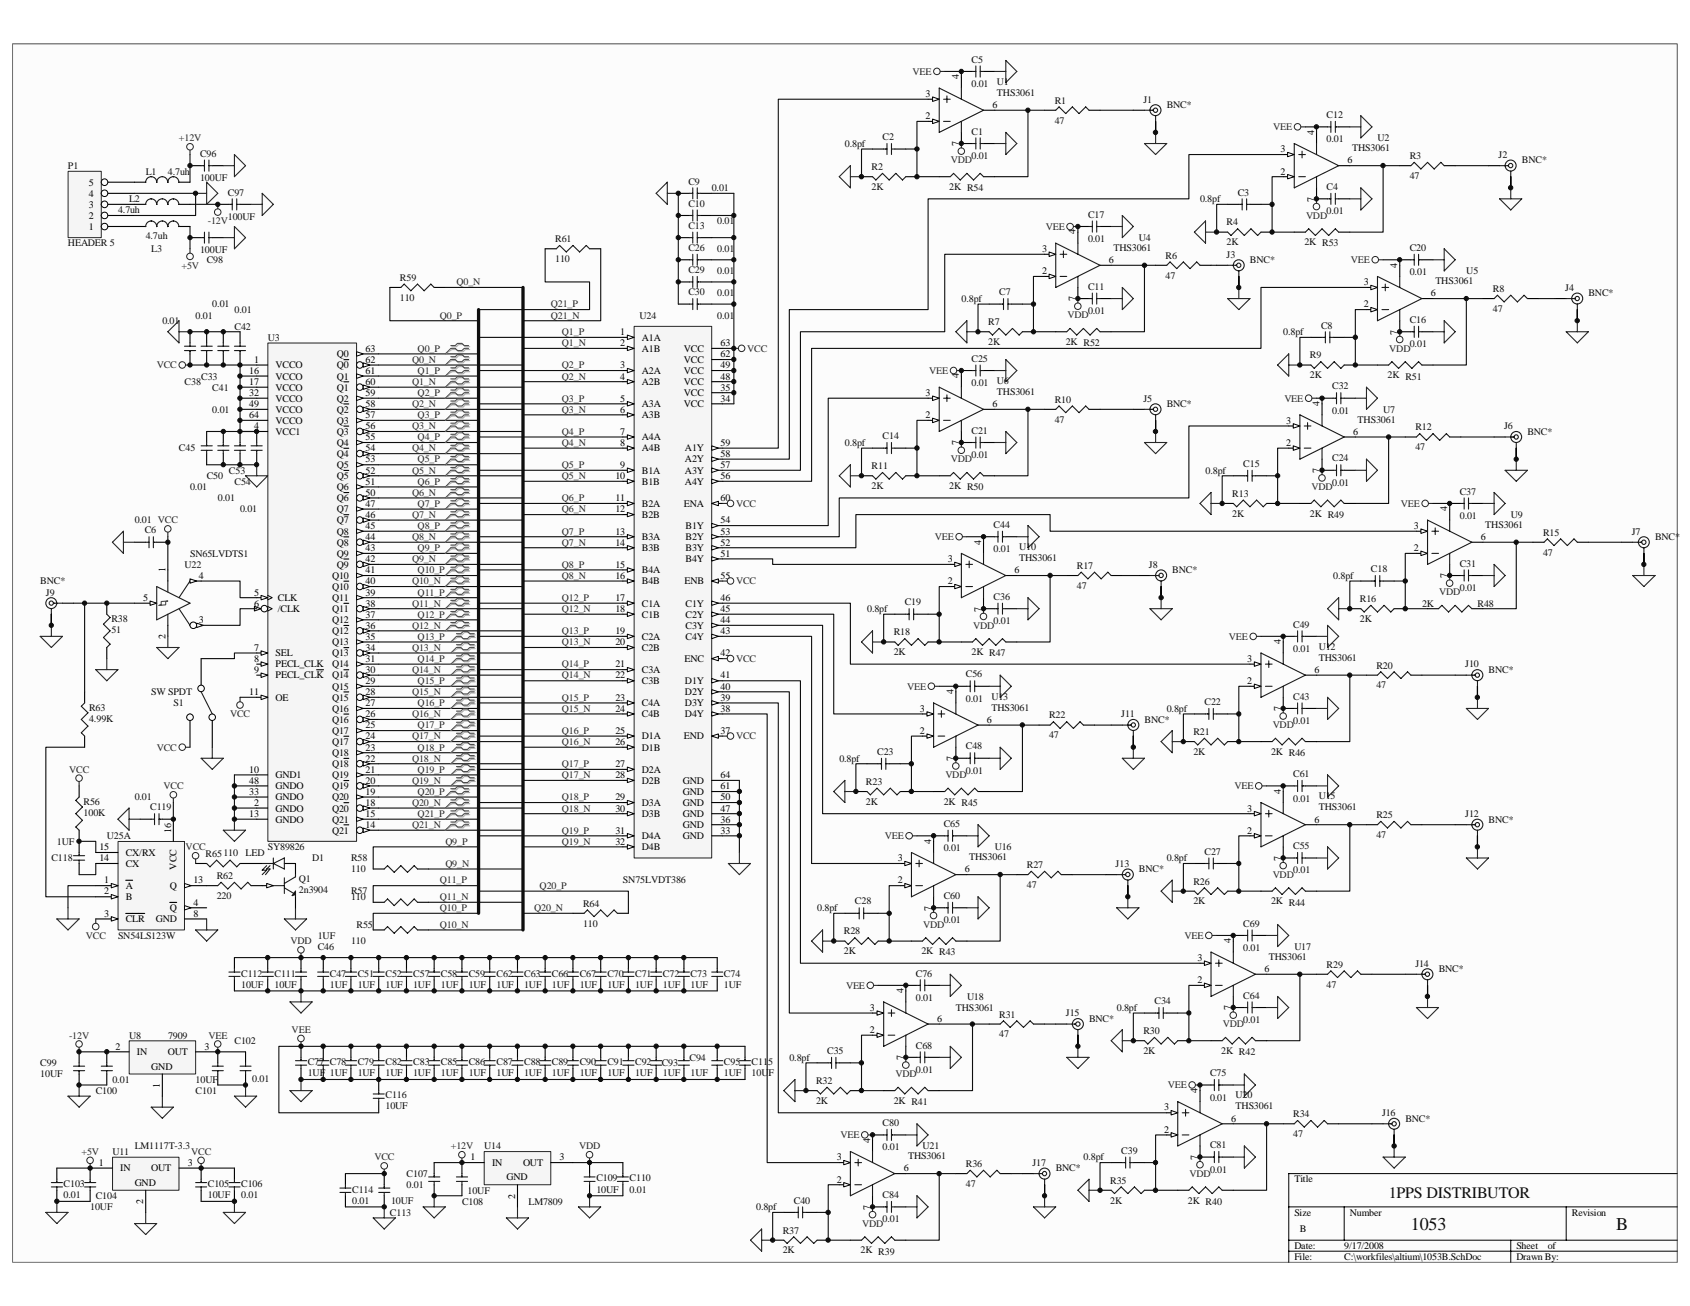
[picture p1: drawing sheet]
<svg xmlns="http://www.w3.org/2000/svg" width="279mm" height="216mm" viewBox="0 0 279 216" stroke-linecap="round" stroke-linejoin="round" font-family="sans-serif">
<defs><g id="words">
<g font-size="3" fill="#0e0e0e">
<text x="233.3" y="203.4">1053</text>
<text x="267.2" y="203.4">B</text>
</g>
<text font-size="2.6" fill="#0e0e0e" x="229.6" y="198">1PPS DISTRIBUTOR</text>
<g font-size="1.7" fill="#0e0e0e">
<text x="160.6" y="10.4">C5</text>
<text x="160.6" y="14.4">0.01</text>
<text x="164.8" y="14">U1</text>
<text x="164.8" y="15.9">THS3061</text>
<text x="174.4" y="17.1">R1</text>
<text x="189" y="17">J1</text>
<text x="192.9" y="17.9">BNC*</text>
<text x="145.9" y="23.2">C2</text>
<text x="160.6" y="22.3">C1</text>
<text x="174.4" y="20.4">47</text>
<text x="219.3" y="19.5">C12</text>
<text x="219.3" y="23.5">0.01</text>
<text x="227.8" y="23.3">U2</text>
<text x="11.2" y="27.9">P1</text>
<text x="24.1" y="28.9">L1</text>
<text x="27.8" y="28.9">4.7uh</text>
<text x="33.1" y="25.9">C96</text>
<text x="33.1" y="30">100UF</text>
<text x="139.7" y="24.3">0.8pf</text>
<text x="144.1" y="28.1">R2</text>
<text x="160.6" y="26.3">0.01</text>
<text x="223.5" y="25">THS3061</text>
<text x="233.1" y="26.3">R3</text>
<text x="233.1" y="29.6">47</text>
<text x="247.8" y="26.1">J2</text>
<text x="251.6" y="27">BNC*</text>
<text x="19.5" y="35.3">4.7uh</text>
<text x="21.3" y="33.4">L2</text>
<text x="37.7" y="32.3">C97</text>
<text x="113.8" y="34.2">C10</text>
<text x="113.8" y="30.5">C9</text>
<text x="117.7" y="31.6">0.01</text>
<text x="144.1" y="31.4">2K</text>
<text x="156.9" y="31.4">2K R54</text>
<text x="179.9" y="36">C17</text>
<text x="198.4" y="33.4">0.8pf</text>
<text x="204.6" y="32.3">C3</text>
<text x="219.3" y="31.4">C4</text>
<text x="219.3" y="35.4">0.01</text>
<text x="11.2" y="40.7">HEADER 5</text>
<text x="24.1" y="39.5">4.7uh</text>
<text x="25" y="41.7">L3</text>
<text x="33.1" y="41.8">100UF</text>
<text x="37.7" y="36.4">100UF</text>
<text x="91.8" y="40">R61</text>
<text x="113.8" y="41.5">C26</text>
<text x="113.8" y="37.8">C13</text>
<text x="118.6" y="41.7">0.01</text>
<text x="118.6" y="37.1">0.01</text>
<text x="179.9" y="40">0.01</text>
<text x="184.1" y="41.5">THS3061</text>
<text x="188.3" y="39.8">U4</text>
<text x="202.8" y="37.3">R4</text>
<text x="202.8" y="40.6">2K</text>
<text x="215.6" y="40.6">2K R53</text>
<text x="233.1" y="41.5">C20</text>
<text x="34.2" y="43.5">C98</text>
<text x="66.1" y="46.4">R59</text>
<text x="91.8" y="43.3">110</text>
<text x="113.8" y="45.1">C29</text>
<text x="118.6" y="45.3">0.01</text>
<text x="179.9" y="47.9">C11</text>
<text x="192.7" y="42.8">R6</text>
<text x="192.7" y="46.1">47</text>
<text x="202.8" y="42.6">J3</text>
<text x="206.7" y="43.5">BNC*</text>
<text x="233.1" y="45.5">0.01</text>
<text x="237.3" y="47">THS3061</text>
<text x="242.4" y="45.3">U5</text>
<text x="26.8" y="53.6">0.01</text>
<text x="32.3" y="52.7">0.01</text>
<text x="35.1" y="50.8">0.01</text>
<text x="38.8" y="51.7">0.01</text>
<text x="66.1" y="49.7">110</text>
<text x="105.7" y="52.7">U24</text>
<text x="113.8" y="48.8">C30</text>
<text x="118.6" y="52.7">0.01</text>
<text x="118.6" y="49">0.01</text>
<text x="158.9" y="49.9">0.8pf</text>
<text x="163.3" y="53.8">R7</text>
<text x="165.2" y="48.8">C7</text>
<text x="179.9" y="51.9">0.01</text>
<text x="233.1" y="53.4">C16</text>
<text x="246.8" y="48.3">R8</text>
<text x="246.8" y="51.6">47</text>
<text x="258.8" y="48.1">J4</text>
<text x="262.6" y="49">BNC*</text>
<text x="38.8" y="54.5">C42</text>
<text x="44.3" y="56.3">U3</text>
<text x="160.6" y="59.8">C25</text>
<text x="163.3" y="57">2K</text>
<text x="176.2" y="57">2K R52</text>
<text x="212.2" y="55.4">0.8pf</text>
<text x="216.6" y="59.2">R9</text>
<text x="218.4" y="54.3">C8</text>
<text x="233.1" y="57.4">0.01</text>
<text x="30.5" y="63.6">C38</text>
<text x="33.3" y="62.7">C33</text>
<text x="35.1" y="64.6">C41</text>
<text x="160.6" y="63.8">0.01</text>
<text x="164.8" y="63.5">U6</text>
<text x="164.8" y="65.3">THS3061</text>
<text x="216.6" y="62.5">2K</text>
<text x="220.2" y="64.4">C32</text>
<text x="229.4" y="62.5">2K R51</text>
<text x="35.1" y="68.2">0.01</text>
<text x="160.6" y="71.7">C21</text>
<text x="174.4" y="66.6">R10</text>
<text x="174.4" y="69.9">47</text>
<text x="189" y="66.4">J5</text>
<text x="192.9" y="67.3">BNC*</text>
<text x="220.2" y="68.4">0.01</text>
<text x="224.5" y="69.9">THS3061</text>
<text x="228.7" y="68.2">U7</text>
<text x="234" y="71.1">R12</text>
<text x="248.7" y="71">J6</text>
<text x="252.5" y="71.9">BNC*</text>
<text x="29.6" y="74.6">C45</text>
<text x="139.7" y="73.7">0.8pf</text>
<text x="144.1" y="77.6">R11</text>
<text x="145.9" y="72.6">C14</text>
<text x="160.6" y="75.7">0.01</text>
<text x="205.5" y="77.2">C15</text>
<text x="220.2" y="76.3">C24</text>
<text x="234" y="74.4">47</text>
<text x="31.4" y="81">0.01</text>
<text x="34.2" y="79.2">C50</text>
<text x="36" y="82.9">0.01</text>
<text x="37.8" y="78.3">C53</text>
<text x="38.8" y="80.1">C54</text>
<text x="144.1" y="80.9">2K</text>
<text x="156.9" y="80.9">2K R50</text>
<text x="199.3" y="78.3">0.8pf</text>
<text x="203.7" y="82.1">R13</text>
<text x="220.2" y="80.3">0.01</text>
<text x="241.3" y="81.8">C37</text>
<text x="22.3" y="86.5">0.01 VCC</text>
<text x="23.9" y="88.2">C6</text>
<text x="39.7" y="84.7">0.01</text>
<text x="164.3" y="87.3">C44</text>
<text x="203.7" y="85.4">2K</text>
<text x="216.6" y="85.4">2K R49</text>
<text x="241.3" y="85.8">0.01</text>
<text x="245.6" y="87.3">THS3061</text>
<text x="249.8" y="85.6">U9</text>
<text x="255.1" y="88.5">R15</text>
<text x="269.8" y="88.4">J7</text>
<text x="273.6" y="89.3">BNC*</text>
<text x="30.5" y="93.9">U22</text>
<text x="31.4" y="92">SN65LVDTS1</text>
<text x="164.3" y="91.3">0.01</text>
<text x="168.5" y="90.9">U10</text>
<text x="168.5" y="92.8">THS3061</text>
<text x="178" y="94">R17</text>
<text x="189.9" y="93.9">J8</text>
<text x="193.8" y="94.8">BNC*</text>
<text x="220.4" y="95.7">0.8pf</text>
<text x="226.7" y="94.6">C18</text>
<text x="241.3" y="93.7">C31</text>
<text x="255.1" y="91.8">47</text>
<text x="6.7" y="96.6">BNC*</text>
<text x="7.6" y="98.4">J9</text>
<text x="143.4" y="101.2">0.8pf</text>
<text x="149.6" y="100.1">C19</text>
<text x="164.3" y="99.2">C36</text>
<text x="178" y="97.3">47</text>
<text x="224.8" y="99.5">R16</text>
<text x="235.1" y="100.3">2K</text>
<text x="241.3" y="97.7">0.01</text>
<text x="244.3" y="100.3">R48</text>
<text x="18.4" y="102.8">R38</text>
<text x="18.4" y="104.7">51</text>
<text x="147.8" y="105">R18</text>
<text x="164.3" y="103.2">0.01</text>
<text x="213.8" y="103.7">C49</text>
<text x="213.8" y="107.8">0.01</text>
<text x="218" y="107.4">U12</text>
<text x="224.8" y="102.8">2K</text>
<text x="147.8" y="108.3">2K</text>
<text x="159.7" y="112">C56</text>
<text x="160.6" y="108.3">2K R47</text>
<text x="218" y="109.2">THS3061</text>
<text x="227.6" y="110.5">R20</text>
<text x="227.6" y="113.8">47</text>
<text x="242.3" y="110.3">J10</text>
<text x="246.1" y="111.3">BNC*</text>
<text x="14.7" y="117.5">R63</text>
<text x="14.7" y="119.3">4.99K</text>
<text x="25" y="114.9">SW SPDT</text>
<text x="28.7" y="116.8">S1</text>
<text x="159.7" y="116">0.01</text>
<text x="163.9" y="115.7">U13</text>
<text x="163.9" y="117.5">THS3061</text>
<text x="173.4" y="118.8">R22</text>
<text x="185.4" y="118.6">J11</text>
<text x="189.2" y="119.5">BNC*</text>
<text x="192.9" y="117.7">0.8pf</text>
<text x="199.1" y="116.6">C22</text>
<text x="213.8" y="115.7">C43</text>
<text x="213.8" y="119.7">0.01</text>
<text x="138.8" y="125.9">0.8pf</text>
<text x="145" y="124.8">C23</text>
<text x="159.7" y="123.9">C48</text>
<text x="173.4" y="122.1">47</text>
<text x="197.3" y="121.5">R21</text>
<text x="197.3" y="124.8">2K</text>
<text x="210.1" y="124.8">2K R46</text>
<text x="143.2" y="129.8">R23</text>
<text x="159.7" y="127.9">0.01</text>
<text x="213.8" y="128.5">C61</text>
<text x="13.8" y="133.1">R56</text>
<text x="13.8" y="134.9">100K</text>
<text x="22.3" y="132.3">0.01</text>
<text x="24.8" y="134">C119</text>
<text x="143.2" y="133.1">2K</text>
<text x="156" y="136.7">C65</text>
<text x="156" y="133.1">2K R45</text>
<text x="213.8" y="132.5">0.01</text>
<text x="218" y="132.1">U15</text>
<text x="218" y="134">THS3061</text>
<text x="227.6" y="135.2">R25</text>
<text x="242.3" y="135.1">J12</text>
<text x="246.1" y="136">BNC*</text>
<text x="8.5" y="142.4">C118</text>
<text x="9.4" y="139.6">1UF</text>
<text x="17.7" y="138.7">U25A</text>
<text x="34" y="141.6">R65110</text>
<text x="40.6" y="141.5">LED</text>
<text x="44.3" y="140.5">SY89826</text>
<text x="51.6" y="142.4">D1</text>
<text x="58" y="142.4">R58</text>
<text x="156" y="140.7">0.01</text>
<text x="160.2" y="142.2">THS3061</text>
<text x="164.4" y="140.5">U16</text>
<text x="169.8" y="143.5">R27</text>
<text x="184.4" y="143.3">J13</text>
<text x="192.9" y="142.4">0.8pf</text>
<text x="199.1" y="141.3">C27</text>
<text x="213.8" y="140.4">C55</text>
<text x="227.6" y="138.5">47</text>
<text x="35.8" y="145.3">R62</text>
<text x="35.8" y="148.6">220</text>
<text x="49.4" y="145.9">Q1</text>
<text x="49.4" y="147.7">2n3904</text>
<text x="58" y="144.2">110</text>
<text x="58" y="147.9">R57</text>
<text x="58" y="148.8">110</text>
<text x="96.4" y="149.9">R64</text>
<text x="103" y="146.1">SN75LVDT386</text>
<text x="141.3" y="149.5">C28</text>
<text x="156" y="148.6">C60</text>
<text x="169.8" y="146.8">47</text>
<text x="188.3" y="144.2">BNC*</text>
<text x="197.3" y="146.2">R26</text>
<text x="197.3" y="149.5">2K</text>
<text x="210.1" y="149.5">2K R44</text>
<text x="213.8" y="144.4">0.01</text>
<text x="19.5" y="155.2">SN54LS123W</text>
<text x="52.5" y="155.2">1UF</text>
<text x="58.9" y="153.4">R55</text>
<text x="96.4" y="153.2">110</text>
<text x="135.1" y="150.6">0.8pf</text>
<text x="139.5" y="154.5">R28</text>
<text x="156" y="152.6">0.01</text>
<text x="205.5" y="153.2">C69</text>
<text x="39.9" y="161.4">C112</text>
<text x="45.4" y="161.4">C111</text>
<text x="52.5" y="157">C46</text>
<text x="54.5" y="161.4">C47</text>
<text x="58" y="156.1">110</text>
<text x="59.1" y="161.4">C51</text>
<text x="63.7" y="161.4">C52</text>
<text x="68.3" y="161.4">C57</text>
<text x="72.9" y="161.4">C58</text>
<text x="77.5" y="161.4">C59</text>
<text x="82.1" y="161.4">C62</text>
<text x="86.7" y="161.4">C63</text>
<text x="91.2" y="161.4">C66</text>
<text x="95.8" y="161.4">C67</text>
<text x="100.4" y="161.4">C70</text>
<text x="105" y="161.4">C71</text>
<text x="109.6" y="161.4">C72</text>
<text x="114.2" y="161.4">C73</text>
<text x="119.7" y="161.4">C74</text>
<text x="139.5" y="157.8">2K</text>
<text x="151.4" y="161.4">C76</text>
<text x="152.3" y="157.8">2K R43</text>
<text x="205.5" y="157.2">0.01</text>
<text x="209.8" y="158.7">THS3061</text>
<text x="214" y="157">U17</text>
<text x="219.3" y="160">R29</text>
<text x="234" y="159.8">J14</text>
<text x="237.8" y="160.7">BNC*</text>
<text x="39.9" y="163.3">10UF</text>
<text x="45.4" y="163.3">10UF</text>
<text x="54.5" y="163.3">1UF</text>
<text x="59.1" y="163.3">1UF</text>
<text x="63.7" y="163.3">1UF</text>
<text x="68.3" y="163.3">1UF</text>
<text x="72.9" y="163.3">1UF</text>
<text x="77.5" y="163.3">1UF</text>
<text x="82.1" y="163.3">1UF</text>
<text x="86.7" y="163.3">1UF</text>
<text x="91.2" y="163.3">1UF</text>
<text x="95.8" y="163.3">1UF</text>
<text x="100.4" y="163.3">1UF</text>
<text x="105" y="163.3">1UF</text>
<text x="109.6" y="163.3">1UF</text>
<text x="114.2" y="163.3">1UF</text>
<text x="119.7" y="163.3">1UF</text>
<text x="151.4" y="165.5">0.01</text>
<text x="158" y="167.1">THS3061</text>
<text x="159.9" y="165.3">U18</text>
<text x="184.6" y="167.1">0.8pf</text>
<text x="190.9" y="166">C34</text>
<text x="205.5" y="165.1">C64</text>
<text x="219.3" y="163.3">47</text>
<text x="21.3" y="171.7">U8</text>
<text x="27.8" y="171.7">7909</text>
<text x="38.8" y="172.6">C102</text>
<text x="151.4" y="173.3">C68</text>
<text x="165.2" y="168.2">R31</text>
<text x="165.2" y="171.5">47</text>
<text x="176.2" y="168">J15</text>
<text x="180" y="168.9">BNC*</text>
<text x="189" y="170.9">R30</text>
<text x="205.5" y="169.1">0.01</text>
<text x="6.7" y="176.3">C99</text>
<text x="6.7" y="178.1">10UF</text>
<text x="18.6" y="179">0.01</text>
<text x="32.3" y="179">10UF</text>
<text x="41.7" y="178.8">0.01</text>
<text x="50.9" y="176.1">C77 C78</text>
<text x="50.9" y="177.9">1UF 1UF</text>
<text x="59.1" y="176.1">C79</text>
<text x="59.1" y="177.9">1UF</text>
<text x="63.7" y="176.1">C82</text>
<text x="63.7" y="177.9">1UF</text>
<text x="68.3" y="176.1">C83</text>
<text x="68.3" y="177.9">1UF</text>
<text x="72.9" y="176.1">C85</text>
<text x="72.9" y="177.9">1UF</text>
<text x="77.5" y="176.1">C86</text>
<text x="77.5" y="177.9">1UF</text>
<text x="82.1" y="176.1">C87</text>
<text x="82.1" y="177.9">1UF</text>
<text x="86.7" y="176.1">C88</text>
<text x="86.7" y="177.9">1UF</text>
<text x="91.2" y="176.1">C89</text>
<text x="91.2" y="177.9">1UF</text>
<text x="95.8" y="176.1">C90</text>
<text x="95.8" y="177.9">1UF</text>
<text x="100.4" y="176.1">C91</text>
<text x="100.4" y="177.9">1UF</text>
<text x="105" y="176.1">C92</text>
<text x="105" y="177.9">1UF</text>
<text x="109.4" y="176.3">C93</text>
<text x="109.6" y="177.9">1UF</text>
<text x="114" y="175.3">C94</text>
<text x="114.2" y="177.9">1UF</text>
<text x="119.7" y="176.1">C95</text>
<text x="119.7" y="177.9">1UF</text>
<text x="124.3" y="176.1">C115</text>
<text x="124.3" y="177.9">10UF</text>
<text x="130.5" y="175.3">0.8pf</text>
<text x="134.9" y="179.2">R32</text>
<text x="136.8" y="174.2">C35</text>
<text x="151.4" y="177.4">0.01</text>
<text x="189" y="174.2">2K</text>
<text x="200" y="177.9">C75</text>
<text x="201.9" y="174.2">2K R42</text>
<text x="15.8" y="180.8">C100</text>
<text x="32.3" y="180.8">C101</text>
<text x="63.7" y="181.6">C116</text>
<text x="63.7" y="183.4">10UF</text>
<text x="134.9" y="182.5">2K</text>
<text x="147.8" y="182.5">2K R41</text>
<text x="200" y="181.9">0.01</text>
<text x="204.3" y="181.6">U20</text>
<text x="204.3" y="183.4">THS3061</text>
<text x="213.8" y="184.7">R34</text>
<text x="228.5" y="184.5">J16</text>
<text x="232.3" y="185.4">BNC*</text>
<text x="18.6" y="190.9">U11</text>
<text x="22.3" y="190">LM1117T-3.3</text>
<text x="80.1" y="190">U14</text>
<text x="145.9" y="186.2">C80</text>
<text x="145.9" y="190.2">0.01</text>
<text x="150.1" y="191.6">THS3061</text>
<text x="152.5" y="190">U21</text>
<text x="179.1" y="191.8">0.8pf</text>
<text x="185.4" y="190.7">C39</text>
<text x="200" y="189.8">C81</text>
<text x="213.8" y="188">47</text>
<text x="10.5" y="196.2">C103</text>
<text x="34.4" y="196.2">C105</text>
<text x="39.9" y="196.2">C106</text>
<text x="58.2" y="197.1">C114</text>
<text x="67.2" y="194.6">C107</text>
<text x="67.2" y="196.4">0.01</text>
<text x="77.3" y="197.3">10UF</text>
<text x="98.6" y="195.3">C109</text>
<text x="98.6" y="197.1">10UF</text>
<text x="104.1" y="195.3">C110</text>
<text x="104.1" y="197.1">0.01</text>
<text x="159.7" y="192.9">R36</text>
<text x="159.7" y="196.2">47</text>
<text x="170.7" y="192.7">J17</text>
<text x="174.5" y="193.7">BNC*</text>
<text x="183.5" y="195.7">R35</text>
<text x="200" y="193.8">0.01</text>
<text x="10.5" y="198.1">0.01</text>
<text x="14.9" y="200.1">10UF</text>
<text x="15.8" y="198.2">C104</text>
<text x="34.4" y="198.1">10UF</text>
<text x="39.9" y="198.1">0.01</text>
<text x="58.2" y="199">0.01</text>
<text x="64.5" y="201">C113</text>
<text x="64.6" y="199">10UF</text>
<text x="76.4" y="199.2">C108</text>
<text x="87.4" y="199.2">LM7809</text>
<text x="125" y="200.1">0.8pf</text>
<text x="129.4" y="203.9">R37</text>
<text x="131.2" y="199">C40</text>
<text x="145.9" y="198.1">C84</text>
<text x="145.9" y="202.1">0.01</text>
<text x="183.5" y="199">2K</text>
<text x="196.4" y="199">2K R40</text>
<text x="129.4" y="207.2">2K</text>
<text x="142.3" y="207.2">2K R39</text>
</g>
<g font-size="1.7" fill="#262626">
<text x="150.9" y="12.4">VEE</text>
<text x="29.6" y="23.3">+12V</text>
<text x="210.5" y="21.5">VEE</text>
<text x="157.2" y="27">VDD</text>
<text x="34.4" y="37.1">-12V</text>
<text x="172.9" y="38">VEE</text>
<text x="215.9" y="36.2">VDD</text>
<text x="30" y="44.4">+5V</text>
<text x="75.5" y="47.2">Q0_N</text>
<text x="223.4" y="43.5">VEE</text>
<text x="72.7" y="52.7">Q0_P</text>
<text x="91.1" y="50.8">Q21_P</text>
<text x="91.1" y="52.7">Q21_N</text>
<text x="176.5" y="52.6">VDD</text>
<text x="68.1" y="60">Q0_N</text>
<text x="69" y="58.1">Q0_P</text>
<text x="92.9" y="55.4">Q1_P</text>
<text x="92.9" y="57.2">Q1_N</text>
<text x="123.5" y="58.1">VCC</text>
<text x="229.7" y="58.1">VDD</text>
<text x="25.9" y="60.9">VCC</text>
<text x="68.1" y="63.6">Q1_N</text>
<text x="69" y="61.8">Q1_P</text>
<text x="69" y="65.5">Q2_P</text>
<text x="92.9" y="62.7">Q2_N</text>
<text x="92.9" y="60.9">Q2_P</text>
<text x="153.6" y="61.8">VEE</text>
<text x="68.1" y="67.3">Q2_N</text>
<text x="68.1" y="71">Q3_N</text>
<text x="69" y="69.1">Q3_P</text>
<text x="92.9" y="66.4">Q3_P</text>
<text x="92.9" y="71.9">Q4_P</text>
<text x="92.9" y="68.2">Q3_N</text>
<text x="212.3" y="66.4">VEE</text>
<text x="68.1" y="74.6">Q4_N</text>
<text x="69" y="72.8">Q4_P</text>
<text x="69" y="76.5">Q5_P</text>
<text x="92.9" y="73.7">Q4_N</text>
<text x="92.9" y="77.4">Q5_P</text>
<text x="157.2" y="76.5">VDD</text>
<text x="68.1" y="78.3">Q5_N</text>
<text x="68.1" y="82">Q6_N</text>
<text x="69" y="80.1">Q6_P</text>
<text x="69" y="83.8">Q7_P</text>
<text x="92.9" y="82.9">Q6_P</text>
<text x="92.9" y="79.2">Q5_N</text>
<text x="121.7" y="83.8">VCC</text>
<text x="216.8" y="81">VDD</text>
<text x="231.6" y="83.8">VEE</text>
<text x="68.1" y="85.6">Q7_N</text>
<text x="68.1" y="89.3">Q8_N</text>
<text x="69" y="87.4">Q8_P</text>
<text x="92.9" y="88.4">Q7_P</text>
<text x="92.9" y="84.7">Q6_N</text>
<text x="154.5" y="89.3">VEE</text>
<text x="68.1" y="92.9">Q9_N</text>
<text x="69" y="91.1">Q9_P</text>
<text x="69" y="94.8">Q10_P</text>
<text x="92.9" y="93.9">Q8_P</text>
<text x="92.9" y="90.2">Q7_N</text>
<text x="92.9" y="95.7">Q8_N</text>
<text x="68.1" y="96.6">Q10_N</text>
<text x="68.1" y="100.3">Q11_N</text>
<text x="69" y="98.4">Q11_P</text>
<text x="92.9" y="99.4">Q12_P</text>
<text x="92.9" y="101.2">Q12_N</text>
<text x="121.7" y="96.6">VCC</text>
<text x="237.9" y="98.4">VDD</text>
<text x="68.1" y="103.9">Q12_N</text>
<text x="68.1" y="107.6">Q13_N</text>
<text x="69" y="102.1">Q12_P</text>
<text x="69" y="105.8">Q13_P</text>
<text x="92.9" y="106.7">Q13_N</text>
<text x="92.9" y="104.8">Q13_P</text>
<text x="160.9" y="103.9">VDD</text>
<text x="203.2" y="105.8">VEE</text>
<text x="68.1" y="111.3">Q14_N</text>
<text x="69" y="109.4">Q14_P</text>
<text x="69" y="113.1">Q15_P</text>
<text x="92.9" y="112.2">Q14_N</text>
<text x="92.9" y="110.3">Q14_P</text>
<text x="121.7" y="109.4">VCC</text>
<text x="38" y="118.6">VCC</text>
<text x="68.1" y="114.9">Q15_N</text>
<text x="68.1" y="118.6">Q16_N</text>
<text x="69" y="116.8">Q16_P</text>
<text x="92.9" y="117.7">Q15_N</text>
<text x="92.9" y="115.8">Q15_P</text>
<text x="150" y="114">VEE</text>
<text x="25.9" y="124.1">VCC</text>
<text x="68.1" y="122.2">Q17_N</text>
<text x="68.1" y="125.9">Q18_N</text>
<text x="69" y="120.4">Q17_P</text>
<text x="69" y="124.1">Q18_P</text>
<text x="92.9" y="123.1">Q16_N</text>
<text x="92.9" y="121.3">Q16_P</text>
<text x="121.7" y="122.2">VCC</text>
<text x="210.4" y="120.4">VDD</text>
<text x="11.4" y="127.7">VCC</text>
<text x="27" y="130.5">VCC</text>
<text x="68.1" y="129.6">Q19_N</text>
<text x="69" y="127.7">Q19_P</text>
<text x="69" y="131.4">Q20_P</text>
<text x="92.9" y="128.7">Q17_N</text>
<text x="92.9" y="126.8">Q17_P</text>
<text x="156.3" y="128.6">VDD</text>
<text x="204.1" y="130.5">VEE</text>
<text x="68.1" y="133.2">Q20_N</text>
<text x="68.1" y="136.9">Q21_N</text>
<text x="69" y="135.1">Q21_P</text>
<text x="92.9" y="134.2">Q18_N</text>
<text x="92.9" y="132.3">Q18_P</text>
<text x="92.9" y="137.8">Q19_P</text>
<text x="30.7" y="140.5">VCC</text>
<text x="73.6" y="143.3">Q9_N</text>
<text x="73.6" y="139.6">Q9_P</text>
<text x="92.9" y="139.6">Q19_N</text>
<text x="146.3" y="138.7">VEE</text>
<text x="72.7" y="148.8">Q11_N</text>
<text x="72.7" y="146.1">Q11_P</text>
<text x="89.2" y="147">Q20_P</text>
<text x="210.4" y="145.1">VDD</text>
<text x="14.2" y="155.2">VCC</text>
<text x="72.7" y="150.6">Q10_P</text>
<text x="72.7" y="153.4">Q10_N</text>
<text x="88.3" y="150.6">Q20_N</text>
<text x="152.6" y="153.4">VDD</text>
<text x="195.8" y="155.2">VEE</text>
<text x="48" y="156.1">VDD</text>
<text x="139.9" y="163.4">VEE</text>
<text x="11.4" y="171.7">-12V</text>
<text x="34.5" y="171.7">VEE</text>
<text x="48.2" y="170.8">VEE</text>
<text x="202.2" y="169.8">VDD</text>
<text x="148" y="178.1">VDD</text>
<text x="193.1" y="179.9">VEE</text>
<text x="13.5" y="190.9">+5V</text>
<text x="31.6" y="190.9">VCC</text>
<text x="61.9" y="191.8">VCC</text>
<text x="74.5" y="190">+12V</text>
<text x="95.7" y="190">VDD</text>
<text x="139" y="188.2">VEE</text>
<text x="196.7" y="194.6">VDD</text>
<text x="142.5" y="202.8">VDD</text>
</g>
<g font-size="1.7">
<text x="153" y="16">3</text>
<text x="158.5" y="13.1" transform="rotate(-90 158.5 13.1)">4</text>
<text x="164.1" y="17.9">6</text>
<text x="153" y="19.7">2</text>
<text x="217.3" y="22.3" transform="rotate(-90 217.3 22.3)">4</text>
<text x="158.5" y="24.2" transform="rotate(-90 158.5 24.2)">7</text>
<text x="211.7" y="25.2">3</text>
<text x="211.7" y="28.9">2</text>
<text x="222.8" y="27">6</text>
<text x="14.7" y="34.4">3</text>
<text x="14.7" y="32.5">4</text>
<text x="14.7" y="30.7">5</text>
<text x="217.3" y="33.3" transform="rotate(-90 217.3 33.3)">7</text>
<text x="14.7" y="38">1</text>
<text x="14.7" y="36.2">2</text>
<text x="172.3" y="41.7">3</text>
<text x="177.8" y="38.8" transform="rotate(-90 177.8 38.8)">4</text>
<text x="172.3" y="45.3">2</text>
<text x="183.3" y="43.5">6</text>
<text x="225.5" y="47.2">3</text>
<text x="231" y="44.2" transform="rotate(-90 231 44.2)">4</text>
<text x="177.8" y="49.8" transform="rotate(-90 177.8 49.8)">7</text>
<text x="225.5" y="50.8">2</text>
<text x="236.6" y="49">6</text>
<text x="42" y="60">1</text>
<text x="55.7" y="59.1">Q0</text>
<text x="60.4" y="58.1">63</text>
<text x="60.4" y="60">62</text>
<text x="102.6" y="55.4">1</text>
<text x="102.6" y="57.2">2</text>
<text x="106.1" y="56.3">A1A</text>
<text x="106.1" y="58.1">A1B</text>
<text x="113.1" y="58.1">VCC</text>
<text x="113.1" y="60">VCC</text>
<text x="119.1" y="57.2">63</text>
<text x="119.1" y="59.1">62</text>
<text x="231" y="55.3" transform="rotate(-90 231 55.3)">7</text>
<text x="41.2" y="61.8">16</text>
<text x="41.2" y="63.6">17</text>
<text x="41.2" y="65.5">32</text>
<text x="45.6" y="60.9">VCCO</text>
<text x="45.6" y="62.7">VCCO</text>
<text x="45.6" y="64.6">VCCO</text>
<text x="55.7" y="60.9">Q0</text>
<text x="55.7" y="62.7">Q1</text>
<text x="55.7" y="64.6">Q1</text>
<text x="60.4" y="61.8">61</text>
<text x="60.4" y="63.6">60</text>
<text x="60.4" y="65.5">59</text>
<text x="102.6" y="60.9">3</text>
<text x="102.6" y="62.7">4</text>
<text x="106.1" y="61.8">A2A</text>
<text x="106.1" y="63.6">A2B</text>
<text x="113.1" y="63.6">VCC</text>
<text x="113.1" y="61.8">VCC</text>
<text x="113.1" y="65.5">VCC</text>
<text x="119.1" y="62.7">48</text>
<text x="119.1" y="60.9">49</text>
<text x="119.1" y="64.6">35</text>
<text x="153" y="65.5">3</text>
<text x="158.5" y="62.5" transform="rotate(-90 158.5 62.5)">4</text>
<text x="41.2" y="67.3">49</text>
<text x="41.2" y="69.1">64</text>
<text x="42" y="71">4</text>
<text x="45.6" y="71.9">VCC1</text>
<text x="45.6" y="66.4">VCCO</text>
<text x="45.6" y="68.2">VCCO</text>
<text x="45.6" y="70.1">VCCO</text>
<text x="55.7" y="66.4">Q2</text>
<text x="55.7" y="68.2">Q2</text>
<text x="55.7" y="70.1">Q3</text>
<text x="55.7" y="71.9">Q3</text>
<text x="60.4" y="67.3">58</text>
<text x="60.4" y="69.1">57</text>
<text x="60.4" y="71">56</text>
<text x="102.6" y="66.4">5</text>
<text x="102.6" y="68.2">6</text>
<text x="102.6" y="71.9">7</text>
<text x="106.1" y="67.3">A3A</text>
<text x="106.1" y="69.1">A3B</text>
<text x="113.1" y="67.3">VCC</text>
<text x="119.1" y="66.4">34</text>
<text x="153" y="69.1">2</text>
<text x="164.1" y="67.3">6</text>
<text x="212.6" y="70.1">3</text>
<text x="218.2" y="67.1" transform="rotate(-90 218.2 67.1)">4</text>
<text x="223.7" y="71.9">6</text>
<text x="55.7" y="73.7">Q4</text>
<text x="55.7" y="75.5">Q4</text>
<text x="55.7" y="77.4">Q5</text>
<text x="60.4" y="72.8">55</text>
<text x="60.4" y="74.6">54</text>
<text x="60.4" y="76.5">53</text>
<text x="102.6" y="73.7">8</text>
<text x="102.6" y="77.4">9</text>
<text x="106.1" y="72.8">A4A</text>
<text x="106.1" y="74.6">A4B</text>
<text x="113.2" y="74.6">A1Y</text>
<text x="113.2" y="76.5">A2Y</text>
<text x="119.1" y="73.7">59</text>
<text x="119.1" y="75.5">58</text>
<text x="119.1" y="77.4">57</text>
<text x="158.5" y="73.6" transform="rotate(-90 158.5 73.6)">7</text>
<text x="212.6" y="73.7">2</text>
<text x="55.7" y="79.2">Q5</text>
<text x="55.7" y="81">Q6</text>
<text x="55.7" y="82.9">Q6</text>
<text x="60.4" y="78.3">52</text>
<text x="60.4" y="80.1">51</text>
<text x="60.4" y="82">50</text>
<text x="60.4" y="83.8">47</text>
<text x="101.7" y="79.2">10</text>
<text x="101.7" y="82.9">11</text>
<text x="106.1" y="78.3">B1A</text>
<text x="106.1" y="80.1">B1B</text>
<text x="106.1" y="83.8">B2A</text>
<text x="113.1" y="83.8">ENA</text>
<text x="113.2" y="78.3">A3Y</text>
<text x="113.2" y="80.1">A4Y</text>
<text x="119.1" y="82.9">60</text>
<text x="119.1" y="79.2">56</text>
<text x="218.2" y="78.2" transform="rotate(-90 218.2 78.2)">7</text>
<text x="55.7" y="84.7">Q7</text>
<text x="55.7" y="86.5">Q7</text>
<text x="55.7" y="88.4">Q8</text>
<text x="60.4" y="85.6">46</text>
<text x="60.4" y="87.4">45</text>
<text x="60.4" y="89.3">44</text>
<text x="101.7" y="84.7">12</text>
<text x="101.7" y="88.4">13</text>
<text x="106.1" y="85.6">B2B</text>
<text x="106.1" y="89.3">B3A</text>
<text x="113.3" y="87.4">B1Y</text>
<text x="113.3" y="89.3">B2Y</text>
<text x="119.1" y="86.5">54</text>
<text x="119.1" y="88.4">53</text>
<text x="233.7" y="87.4">3</text>
<text x="239.3" y="84.5" transform="rotate(-90 239.3 84.5)">4</text>
<text x="244.8" y="89.3">6</text>
<text x="27.3" y="94.6" transform="rotate(-90 27.3 94.6)">1</text>
<text x="32.9" y="95.7">4</text>
<text x="54.9" y="95.7">Q10</text>
<text x="55.7" y="90.2">Q8</text>
<text x="55.7" y="92">Q9</text>
<text x="55.7" y="93.9">Q9</text>
<text x="60.4" y="91.1">43</text>
<text x="60.4" y="92.9">42</text>
<text x="60.4" y="94.8">41</text>
<text x="101.7" y="90.2">14</text>
<text x="101.7" y="93.9">15</text>
<text x="101.7" y="95.7">16</text>
<text x="106.1" y="91.1">B3B</text>
<text x="106.1" y="94.8">B4A</text>
<text x="113.3" y="91.1">B3Y</text>
<text x="113.3" y="92.9">B4Y</text>
<text x="119.1" y="95.7">55</text>
<text x="119.1" y="90.2">52</text>
<text x="119.1" y="92">51</text>
<text x="156.7" y="92.9">3</text>
<text x="162.2" y="90" transform="rotate(-90 162.2 90)">4</text>
<text x="167.7" y="94.8">6</text>
<text x="233.7" y="91.1">2</text>
<text x="239.3" y="95.6" transform="rotate(-90 239.3 95.6)">7</text>
<text x="23.6" y="99.4">5</text>
<text x="42" y="98.4">5</text>
<text x="42" y="100.3">6</text>
<text x="45.9" y="99.4">CLK</text>
<text x="45.9" y="101.2">/CLK</text>
<text x="54.9" y="97.5">Q10</text>
<text x="54.9" y="99.4">Q11</text>
<text x="54.9" y="101.2">Q11</text>
<text x="60.4" y="96.6">40</text>
<text x="60.4" y="98.4">39</text>
<text x="60.4" y="100.3">38</text>
<text x="101.7" y="99.4">17</text>
<text x="101.7" y="101.2">18</text>
<text x="106.1" y="96.6">B4B</text>
<text x="106.1" y="100.3">C1A</text>
<text x="113.2" y="96.6">ENB</text>
<text x="113.3" y="100.3">C1Y</text>
<text x="119.1" y="99.4">46</text>
<text x="119.1" y="101.2">45</text>
<text x="156.7" y="96.6">2</text>
<text x="162.2" y="101.1" transform="rotate(-90 162.2 101.1)">7</text>
<text x="27.3" y="105.7" transform="rotate(-90 27.3 105.7)">2</text>
<text x="32.9" y="103">3</text>
<text x="42" y="107.6">7</text>
<text x="54.9" y="103">Q12</text>
<text x="54.9" y="104.8">Q12</text>
<text x="54.9" y="106.7">Q13</text>
<text x="60.4" y="102.1">37</text>
<text x="60.4" y="103.9">36</text>
<text x="60.4" y="105.8">35</text>
<text x="60.4" y="107.6">34</text>
<text x="101.7" y="104.8">19</text>
<text x="101.7" y="106.7">20</text>
<text x="106.1" y="102.1">C1B</text>
<text x="106.1" y="105.8">C2A</text>
<text x="106.1" y="107.6">C2B</text>
<text x="113.3" y="102.1">C2Y</text>
<text x="113.3" y="103.9">C3Y</text>
<text x="113.3" y="105.8">C4Y</text>
<text x="119.1" y="103">44</text>
<text x="119.1" y="104.8">43</text>
<text x="211.8" y="106.5" transform="rotate(-90 211.8 106.5)">4</text>
<text x="42" y="109.4">8</text>
<text x="42" y="111.3">9</text>
<text x="45.6" y="108.5">SEL</text>
<text x="45.6" y="110.3">PECL_CLK</text>
<text x="45.6" y="112.2">PECL_CLK</text>
<text x="54.9" y="108.5">Q13</text>
<text x="54.9" y="110.3">Q14</text>
<text x="54.9" y="112.2">Q14</text>
<text x="60.4" y="109.4">31</text>
<text x="60.4" y="111.3">30</text>
<text x="60.4" y="113.1">29</text>
<text x="101.7" y="110.3">21</text>
<text x="101.7" y="112.2">22</text>
<text x="106.1" y="111.3">C3A</text>
<text x="106.1" y="113.1">C3B</text>
<text x="113.2" y="109.4">ENC</text>
<text x="113.2" y="113.1">D1Y</text>
<text x="119.1" y="108.5">42</text>
<text x="119.1" y="112.2">41</text>
<text x="206.2" y="109.4">3</text>
<text x="206.2" y="113.1">2</text>
<text x="217.3" y="111.3">6</text>
<text x="41.2" y="114.9">11</text>
<text x="45.6" y="115.8">OE</text>
<text x="54.9" y="114">Q15</text>
<text x="54.9" y="115.8">Q15</text>
<text x="54.9" y="117.7">Q16</text>
<text x="54.9" y="119.5">Q16</text>
<text x="60.4" y="114.9">28</text>
<text x="60.4" y="116.8">27</text>
<text x="60.4" y="118.6">26</text>
<text x="101.7" y="115.8">23</text>
<text x="101.7" y="117.7">24</text>
<text x="106.1" y="116.8">C4A</text>
<text x="106.1" y="118.6">C4B</text>
<text x="113.2" y="118.6">D4Y</text>
<text x="113.2" y="116.8">D3Y</text>
<text x="113.2" y="114.9">D2Y</text>
<text x="119.1" y="117.7">38</text>
<text x="119.1" y="115.8">39</text>
<text x="119.1" y="114">40</text>
<text x="152.1" y="117.7">3</text>
<text x="157.6" y="114.7" transform="rotate(-90 157.6 114.7)">4</text>
<text x="163.2" y="119.5">6</text>
<text x="211.8" y="117.6" transform="rotate(-90 211.8 117.6)">7</text>
<text x="54.9" y="121.3">Q17</text>
<text x="54.9" y="123.1">Q17</text>
<text x="54.9" y="125">Q18</text>
<text x="60.4" y="120.4">25</text>
<text x="60.4" y="122.2">24</text>
<text x="60.4" y="124.1">23</text>
<text x="60.4" y="125.9">22</text>
<text x="101.7" y="121.3">25</text>
<text x="101.7" y="123.1">26</text>
<text x="106.1" y="122.2">D1A</text>
<text x="106.1" y="124.1">D1B</text>
<text x="113.1" y="122.2">END</text>
<text x="119.1" y="121.3">37</text>
<text x="152.1" y="121.3">2</text>
<text x="157.6" y="125.8" transform="rotate(-90 157.6 125.8)">7</text>
<text x="41.2" y="127.7">10</text>
<text x="41.2" y="131.4">33</text>
<text x="41.2" y="129.6">48</text>
<text x="45.6" y="128.7">GND1</text>
<text x="45.6" y="130.5">GNDO</text>
<text x="54.9" y="126.8">Q18</text>
<text x="54.9" y="128.7">Q19</text>
<text x="54.9" y="130.5">Q19</text>
<text x="60.4" y="127.7">21</text>
<text x="60.4" y="129.6">20</text>
<text x="60.4" y="131.4">19</text>
<text x="101.7" y="126.8">27</text>
<text x="101.7" y="128.7">28</text>
<text x="106.1" y="127.7">D2A</text>
<text x="106.1" y="129.6">D2B</text>
<text x="112.9" y="129.6">GND</text>
<text x="112.9" y="131.4">GND</text>
<text x="119.1" y="128.7">64</text>
<text x="119.1" y="130.5">61</text>
<text x="211.8" y="131.2" transform="rotate(-90 211.8 131.2)">4</text>
<text x="28.3" y="137.6" transform="rotate(-90 28.3 137.6)">16</text>
<text x="41.2" y="135.1">13</text>
<text x="42" y="133.2">2</text>
<text x="45.6" y="134.2">GNDO</text>
<text x="45.6" y="136">GNDO</text>
<text x="45.6" y="132.3">GNDO</text>
<text x="54.9" y="132.3">Q20</text>
<text x="54.9" y="134.2">Q20</text>
<text x="54.9" y="136">Q21</text>
<text x="54.9" y="137.8">Q21</text>
<text x="60.4" y="133.2">18</text>
<text x="60.4" y="135.1">15</text>
<text x="60.4" y="136.9">14</text>
<text x="101.7" y="132.3">29</text>
<text x="101.7" y="134.2">30</text>
<text x="101.7" y="137.8">31</text>
<text x="106.1" y="133.2">D3A</text>
<text x="106.1" y="135.1">D3B</text>
<text x="112.9" y="133.2">GND</text>
<text x="112.9" y="136.9">GND</text>
<text x="112.9" y="135.1">GND</text>
<text x="119.1" y="132.3">50</text>
<text x="119.1" y="137.8">33</text>
<text x="119.1" y="136">36</text>
<text x="119.1" y="134.2">47</text>
<text x="206.2" y="134.2">3</text>
<text x="206.2" y="137.8">2</text>
<text x="217.3" y="136">6</text>
<text x="16.4" y="140.5">15</text>
<text x="16.4" y="142.4">14</text>
<text x="20.8" y="141.5">CX/RX</text>
<text x="20.8" y="143.3">CX</text>
<text x="29.2" y="143.8" transform="rotate(-90 29.2 143.8)">VCC</text>
<text x="101.7" y="139.6">32</text>
<text x="106.1" y="138.7">D4A</text>
<text x="106.1" y="140.5">D4B</text>
<text x="112.9" y="138.7">GND</text>
<text x="148.4" y="142.4">3</text>
<text x="154" y="139.5" transform="rotate(-90 154 139.5)">4</text>
<text x="211.8" y="142.3" transform="rotate(-90 211.8 142.3)">7</text>
<text x="17.2" y="146.1">1</text>
<text x="17.2" y="147.9">2</text>
<text x="20.8" y="147">A</text>
<text x="20.8" y="148.8">B</text>
<text x="28.1" y="147">Q</text>
<text x="32" y="149.7">4</text>
<text x="32" y="146.1">13</text>
<text x="148.4" y="146">2</text>
<text x="159.5" y="144.2">6</text>
<text x="17.2" y="151.5">3</text>
<text x="20.8" y="152.5">CLR</text>
<text x="25.7" y="152.5">GND</text>
<text x="28.1" y="150.6">Q</text>
<text x="32" y="151.5">8</text>
<text x="154" y="150.5" transform="rotate(-90 154 150.5)">7</text>
<text x="203.5" y="155.9" transform="rotate(-90 203.5 155.9)">4</text>
<text x="198" y="158.9">3</text>
<text x="209" y="160.7">6</text>
<text x="143.8" y="167.1">3</text>
<text x="149.4" y="164.2" transform="rotate(-90 149.4 164.2)">4</text>
<text x="198" y="162.5">2</text>
<text x="203.5" y="167" transform="rotate(-90 203.5 167)">7</text>
<text x="19.1" y="173.5">2</text>
<text x="33.8" y="173.5">3</text>
<text x="143.8" y="170.8">2</text>
<text x="154.9" y="168.9">6</text>
<text x="22.6" y="174.4">IN</text>
<text x="25" y="176.8">GND</text>
<text x="26.4" y="179.8" transform="rotate(-90 26.4 179.8)">1</text>
<text x="27.7" y="174.4">OUT</text>
<text x="149.4" y="175.3" transform="rotate(-90 149.4 175.3)">7</text>
<text x="192.4" y="183.6">3</text>
<text x="198" y="180.7" transform="rotate(-90 198 180.7)">4</text>
<text x="203.5" y="185.4">6</text>
<text x="77.8" y="191.8">1</text>
<text x="92.5" y="191.8">3</text>
<text x="138.3" y="191.8">3</text>
<text x="143.9" y="188.9" transform="rotate(-90 143.9 188.9)">4</text>
<text x="192.4" y="187.2">2</text>
<text x="198" y="191.7" transform="rotate(-90 198 191.7)">7</text>
<text x="16.3" y="192.7">1</text>
<text x="19.9" y="193.7">IN</text>
<text x="22.3" y="196">GND</text>
<text x="25" y="193.7">OUT</text>
<text x="31.1" y="192.7">3</text>
<text x="81.3" y="192.7">IN</text>
<text x="83.7" y="195.1">GND</text>
<text x="86.5" y="192.7">OUT</text>
<text x="138.3" y="195.5">2</text>
<text x="149.4" y="193.7">6</text>
<text x="214" y="195.5">Title</text>
<text x="23.7" y="199.1" transform="rotate(-90 23.7 199.1)">2</text>
<text x="85.2" y="198.2" transform="rotate(-90 85.2 198.2)">2</text>
<text x="143.9" y="200" transform="rotate(-90 143.9 200)">7</text>
<text x="214" y="201">Size</text>
<text x="214.9" y="203.7">B</text>
<text x="223.2" y="201">Number</text>
<text x="259.9" y="201">Revision</text>
<text x="214" y="206.5">Date:</text>
<text x="214" y="208.3">File:</text>
<text x="222.2" y="208.3">C:\workfiles\altium\1053B.SchDoc</text>
<text x="222.2" y="206.5">9/17/2008</text>
<text x="250.7" y="206.5">Sheet</text>
<text x="250.7" y="208.3">Drawn By:</text>
<text x="255.9" y="206.5">of</text>
</g>
</g></defs>
<path d="M2.1 7.3h275.2v201.4h-275.2z" fill="#fcfcfc"/>
<path d="M2.1 7.3h275.2v201.4h-275.2z" fill="none" stroke="#6e6e6e" stroke-width=".17"/>
<path d="M2.1 7.3h275.2v201.4h-275.2z" fill="#fcfcfc"/>
<path d="M2.1 7.3h275.2v201.4h-275.2z" fill="none" stroke="#6e6e6e" stroke-width=".17"/>
<path d="M213.1 199.5h64.2M222.2 199.5v5.5M258.9 199.5v5.5M277.3 194h-64.2v14.7M213.1 205h64.2M213.1 206.8h64.2M249.8 205v3.7" fill="none" stroke="#000" stroke-width=".17"/>
<path d="M25.9 97l5.5 2.7-5.5 2.8" fill="none" stroke="#1c1c1c" stroke-width=".18"/>
<path d="M22.2 99.7h3.7" fill="none" stroke="#000" stroke-width=".18"/>
<path d="M24.8 99.4l1.1 .3-1.1 .4z" fill="#fcfcfc" stroke="#000" stroke-width=".17"/>
<path d="M26.6 99.4h1.1h-.3v.6l-1.1 .1 .3-.1z" fill="none" stroke="#4c4c4c" stroke-width=".18"/>
<path d="M25.9 97v5.5M27.7 96.1v1.8M31.4 96.1l-1.8 2.7M27.7 101.5v1.9M29.6 100.6l1.8 2.8" fill="none" stroke="#1c1c1c" stroke-width=".18"/>
<path d="M27.7 94.2v1.9M27.7 103.4v1.8M31.4 103.4h1.9" fill="none" stroke="#000" stroke-width=".18"/>
<g fill="#fcfcfc" stroke="#000" stroke-width=".17">
<path d="M32.5 103l1.1 .4-1.1 .3z"/>
<circle cx="32" cy="103.4" r=".55"/>
</g>
<path d="M31.4 96.1h1.9" fill="none" stroke="#000" stroke-width=".18"/>
<path d="M31.4 95.7l1.1 .4-1.1 .3z" fill="#fcfcfc" stroke="#000" stroke-width=".17"/>
<circle cx="27.7" cy="87.4" r=".54" fill="none" stroke="#262626" stroke-width=".17"/>
<path d="M27.7 88v.7M6.6 105.2h3.7l-1.8 1.8zM8.5 103.4v1.8M15.8 110.7h3.7l-1.8 1.8zM17.7 108.9v1.8M25.9 107h3.7l-1.9 1.9zM27.7 105.2v1.8" fill="none" stroke="#262626" stroke-width=".18"/>
<path d="M10.3 99.7h1.8M17.7 99.7v1.8M8.5 101.5v1.9M17.7 107v1.9" fill="none" stroke="#000" stroke-width=".18"/>
<g fill="none" stroke="#1c1c1c" stroke-width=".18">
<path d="M8.8 99.7h1.5M8.5 100.6v.9M17.7 101.5l.5 .6-1.1 1.1 1.1 1.1-1.1 1.1 1.1 1.1-.5 .5"/>
<circle cx="8.5" cy="99.7" r=".35"/>
<circle cx="8.5" cy="99.7" r=".9"/>
</g>
<path d="M44.3 56.7h14.6v82.4h-14.6z" fill="#f5f5f5"/>
<path d="M44.3 56.7h14.6v82.4h-14.6z" fill="none" stroke="#262626" stroke-width=".17"/>
<path d="M42.4 98.8h1.9" fill="none" stroke="#000" stroke-width=".18"/>
<path d="M44.3 98.4l.7 .4-.7 .4" fill="none" stroke="#000" stroke-width=".17"/>
<path d="M43.2 98.4l1.1 .4-1.1 .4z" fill="#fcfcfc" stroke="#000" stroke-width=".17"/>
<path d="M42.4 100.6h1.9" fill="none" stroke="#000" stroke-width=".18"/>
<path d="M44.3 100.3l.7 .3-.7 .4" fill="none" stroke="#000" stroke-width=".17"/>
<g fill="#fcfcfc" stroke="#000" stroke-width=".17">
<path d="M42.1 100.3l1.1 .3-1.1 .4z"/>
<circle cx="43.7" cy="100.6" r=".54"/>
</g>
<path d="M58.9 58.5h3.7" fill="none" stroke="#000" stroke-width=".18"/>
<path d="M58.9 58.1l1.1 .4-1.1 .4z" fill="#fcfcfc" stroke="#000" stroke-width=".17"/>
<path d="M58.9 60.3h3.7" fill="none" stroke="#000" stroke-width=".18"/>
<g fill="#fcfcfc" stroke="#000" stroke-width=".17">
<path d="M60 60l1.2 .3-1.2 .4z"/>
<circle cx="59.5" cy="60.3" r=".54"/>
</g>
<path d="M56.9 59.5h.8M58.9 62.2h3.7" fill="none" stroke="#000" stroke-width=".18"/>
<path d="M58.9 61.8l1.1 .4-1.1 .3z" fill="#fcfcfc" stroke="#000" stroke-width=".17"/>
<path d="M58.9 64h3.7" fill="none" stroke="#000" stroke-width=".18"/>
<g fill="#fcfcfc" stroke="#000" stroke-width=".17">
<path d="M60 63.6l1.2 .4-1.2 .4z"/>
<circle cx="59.5" cy="64" r=".54"/>
</g>
<path d="M56.9 63.1h.8M58.9 65.8h3.7" fill="none" stroke="#000" stroke-width=".18"/>
<path d="M58.9 65.5l1.1 .3-1.1 .4z" fill="#fcfcfc" stroke="#000" stroke-width=".17"/>
<path d="M58.9 67.7h3.7" fill="none" stroke="#000" stroke-width=".18"/>
<g fill="#fcfcfc" stroke="#000" stroke-width=".17">
<path d="M60 67.3l1.2 .4-1.2 .3z"/>
<circle cx="59.5" cy="67.7" r=".54"/>
</g>
<path d="M56.9 66.8h.8M58.9 69.5h3.7" fill="none" stroke="#000" stroke-width=".18"/>
<path d="M58.9 69.1l1.1 .4-1.1 .4z" fill="#fcfcfc" stroke="#000" stroke-width=".17"/>
<path d="M58.9 71.3h3.7" fill="none" stroke="#000" stroke-width=".18"/>
<g fill="#fcfcfc" stroke="#000" stroke-width=".17">
<path d="M60 71l1.2 .3-1.2 .4z"/>
<circle cx="59.5" cy="71.3" r=".54"/>
</g>
<path d="M56.9 70.4h.8M58.9 73.2h3.7" fill="none" stroke="#000" stroke-width=".18"/>
<path d="M58.9 72.8l1.1 .4-1.1 .3z" fill="#fcfcfc" stroke="#000" stroke-width=".17"/>
<path d="M58.9 75h3.7" fill="none" stroke="#000" stroke-width=".18"/>
<g fill="#fcfcfc" stroke="#000" stroke-width=".17">
<path d="M60 74.6l1.2 .4-1.2 .4z"/>
<circle cx="59.5" cy="75" r=".54"/>
</g>
<path d="M56.9 74.1h.8M58.9 76.8h3.7" fill="none" stroke="#000" stroke-width=".18"/>
<path d="M58.9 76.5l1.1 .3-1.1 .4z" fill="#fcfcfc" stroke="#000" stroke-width=".17"/>
<path d="M58.9 78.7h3.7" fill="none" stroke="#000" stroke-width=".18"/>
<g fill="#fcfcfc" stroke="#000" stroke-width=".17">
<path d="M60 78.3l1.2 .4-1.2 .3z"/>
<circle cx="59.5" cy="78.6" r=".54"/>
</g>
<path d="M56.9 77.8h.8M58.9 80.5h3.7" fill="none" stroke="#000" stroke-width=".18"/>
<path d="M58.9 80.1l1.1 .4-1.1 .4z" fill="#fcfcfc" stroke="#000" stroke-width=".17"/>
<path d="M58.9 82.3h3.7" fill="none" stroke="#000" stroke-width=".18"/>
<g fill="#fcfcfc" stroke="#000" stroke-width=".17">
<path d="M60 82l1.2 .3-1.2 .4z"/>
<circle cx="59.5" cy="82.3" r=".54"/>
</g>
<path d="M56.9 81.4h.8M58.9 84.2h3.7" fill="none" stroke="#000" stroke-width=".18"/>
<path d="M58.9 83.8l1.1 .4-1.1 .3z" fill="#fcfcfc" stroke="#000" stroke-width=".17"/>
<path d="M58.9 86h3.7" fill="none" stroke="#000" stroke-width=".18"/>
<g fill="#fcfcfc" stroke="#000" stroke-width=".17">
<path d="M60 85.6l1.2 .4-1.2 .3z"/>
<circle cx="59.5" cy="86" r=".54"/>
</g>
<path d="M56.9 85.1h.8M58.9 87.8h3.7" fill="none" stroke="#000" stroke-width=".18"/>
<path d="M58.9 87.4l1.1 .4-1.1 .4z" fill="#fcfcfc" stroke="#000" stroke-width=".17"/>
<path d="M58.9 89.6h3.7" fill="none" stroke="#000" stroke-width=".18"/>
<g fill="#fcfcfc" stroke="#000" stroke-width=".17">
<path d="M60 89.3l1.2 .3-1.2 .4z"/>
<circle cx="59.5" cy="89.6" r=".54"/>
</g>
<path d="M56.9 88.8h.8M58.9 91.5h3.7" fill="none" stroke="#000" stroke-width=".18"/>
<path d="M58.9 91.1l1.1 .4-1.1 .3z" fill="#fcfcfc" stroke="#000" stroke-width=".17"/>
<path d="M58.9 93.3h3.7" fill="none" stroke="#000" stroke-width=".18"/>
<g fill="#fcfcfc" stroke="#000" stroke-width=".17">
<path d="M60 92.9l1.2 .4-1.2 .4z"/>
<circle cx="59.5" cy="93.3" r=".54"/>
</g>
<path d="M56.9 92.4h.8M58.9 95.1h3.7" fill="none" stroke="#000" stroke-width=".18"/>
<path d="M58.9 94.8l1.1 .3-1.1 .4z" fill="#fcfcfc" stroke="#000" stroke-width=".17"/>
<path d="M58.9 97h3.7" fill="none" stroke="#000" stroke-width=".18"/>
<g fill="#fcfcfc" stroke="#000" stroke-width=".17">
<path d="M60 96.6l1.2 .4-1.2 .3z"/>
<circle cx="59.5" cy="97" r=".54"/>
</g>
<path d="M56.9 96.1h.8M58.9 98.8h3.7" fill="none" stroke="#000" stroke-width=".18"/>
<path d="M58.9 98.4l1.1 .4-1.1 .4z" fill="#fcfcfc" stroke="#000" stroke-width=".17"/>
<path d="M58.9 100.6h3.7" fill="none" stroke="#000" stroke-width=".18"/>
<g fill="#fcfcfc" stroke="#000" stroke-width=".17">
<path d="M60 100.3l1.2 .3-1.2 .4z"/>
<circle cx="59.5" cy="100.6" r=".54"/>
</g>
<path d="M56.9 99.7h.8M58.9 102.5h3.7" fill="none" stroke="#000" stroke-width=".18"/>
<path d="M58.9 102.1l1.1 .4-1.1 .3z" fill="#fcfcfc" stroke="#000" stroke-width=".17"/>
<path d="M58.9 104.3h3.7" fill="none" stroke="#000" stroke-width=".18"/>
<g fill="#fcfcfc" stroke="#000" stroke-width=".17">
<path d="M60 103.9l1.2 .4-1.2 .4z"/>
<circle cx="59.5" cy="104.3" r=".54"/>
</g>
<path d="M56.9 103.4h.8M58.9 106.1h3.7" fill="none" stroke="#000" stroke-width=".18"/>
<path d="M58.9 105.7l1.1 .4-1.1 .4z" fill="#fcfcfc" stroke="#000" stroke-width=".17"/>
<path d="M58.9 107.9h3.7" fill="none" stroke="#000" stroke-width=".18"/>
<g fill="#fcfcfc" stroke="#000" stroke-width=".17">
<path d="M60 107.6l1.2 .3-1.2 .4z"/>
<circle cx="59.5" cy="107.9" r=".54"/>
</g>
<path d="M56.9 107.1h.8M58.9 109.8h3.7" fill="none" stroke="#000" stroke-width=".18"/>
<path d="M58.9 109.4l1.1 .4-1.1 .4z" fill="#fcfcfc" stroke="#000" stroke-width=".17"/>
<path d="M58.9 111.6h3.7" fill="none" stroke="#000" stroke-width=".18"/>
<g fill="#fcfcfc" stroke="#000" stroke-width=".17">
<path d="M60 111.3l1.2 .3-1.2 .4z"/>
<circle cx="59.5" cy="111.6" r=".54"/>
</g>
<path d="M56.9 110.7h.8M58.9 113.5h3.7" fill="none" stroke="#000" stroke-width=".18"/>
<path d="M58.9 113.1l1.1 .4-1.1 .3z" fill="#fcfcfc" stroke="#000" stroke-width=".17"/>
<path d="M58.9 115.3h3.7" fill="none" stroke="#000" stroke-width=".18"/>
<g fill="#fcfcfc" stroke="#000" stroke-width=".17">
<path d="M60 114.9l1.2 .4-1.2 .4z"/>
<circle cx="59.5" cy="115.3" r=".54"/>
</g>
<path d="M56.9 114.4h.8M58.9 117.1h3.7" fill="none" stroke="#000" stroke-width=".18"/>
<path d="M58.9 116.8l1.1 .3-1.1 .4z" fill="#fcfcfc" stroke="#000" stroke-width=".17"/>
<path d="M58.9 118.9h3.7" fill="none" stroke="#000" stroke-width=".18"/>
<g fill="#fcfcfc" stroke="#000" stroke-width=".17">
<path d="M60 118.6l1.2 .3-1.2 .4z"/>
<circle cx="59.5" cy="118.9" r=".54"/>
</g>
<path d="M56.9 118h.8M58.9 120.8h3.7" fill="none" stroke="#000" stroke-width=".18"/>
<path d="M58.9 120.4l1.1 .4-1.1 .3z" fill="#fcfcfc" stroke="#000" stroke-width=".17"/>
<path d="M58.9 122.6h3.7" fill="none" stroke="#000" stroke-width=".18"/>
<g fill="#fcfcfc" stroke="#000" stroke-width=".17">
<path d="M60 122.2l1.2 .4-1.2 .4z"/>
<circle cx="59.5" cy="122.6" r=".54"/>
</g>
<path d="M56.9 121.7h.8M58.9 124.4h3.7" fill="none" stroke="#000" stroke-width=".18"/>
<path d="M58.9 124.1l1.1 .3-1.1 .4z" fill="#fcfcfc" stroke="#000" stroke-width=".17"/>
<path d="M58.9 126.3h3.7" fill="none" stroke="#000" stroke-width=".18"/>
<g fill="#fcfcfc" stroke="#000" stroke-width=".17">
<path d="M60 125.9l1.2 .4-1.2 .3z"/>
<circle cx="59.5" cy="126.3" r=".54"/>
</g>
<path d="M56.9 125.4h.8M58.9 128.1h3.7" fill="none" stroke="#000" stroke-width=".18"/>
<path d="M58.9 127.7l1.1 .4-1.1 .4z" fill="#fcfcfc" stroke="#000" stroke-width=".17"/>
<path d="M58.9 129.9h3.7" fill="none" stroke="#000" stroke-width=".18"/>
<g fill="#fcfcfc" stroke="#000" stroke-width=".17">
<path d="M60 129.6l1.2 .3-1.2 .4z"/>
<circle cx="59.5" cy="129.9" r=".55"/>
</g>
<path d="M56.9 129h.8M58.9 131.8h3.7" fill="none" stroke="#000" stroke-width=".18"/>
<path d="M58.9 131.4l1.1 .4-1.1 .3z" fill="#fcfcfc" stroke="#000" stroke-width=".17"/>
<path d="M58.9 133.6h3.7" fill="none" stroke="#000" stroke-width=".18"/>
<g fill="#fcfcfc" stroke="#000" stroke-width=".17">
<path d="M60 133.2l1.2 .4-1.2 .4z"/>
<circle cx="59.5" cy="133.6" r=".54"/>
</g>
<path d="M56.9 132.7h.8M58.9 135.4h3.7" fill="none" stroke="#000" stroke-width=".18"/>
<path d="M58.9 135.1l1.1 .3-1.1 .4z" fill="#fcfcfc" stroke="#000" stroke-width=".17"/>
<path d="M58.9 137.2h3.7" fill="none" stroke="#000" stroke-width=".18"/>
<g fill="#fcfcfc" stroke="#000" stroke-width=".17">
<path d="M60 136.9l1.2 .3-1.2 .4z"/>
<circle cx="59.5" cy="137.3" r=".54"/>
</g>
<path d="M42.4 60.3h1.9M42.4 71.3h1.9M42.4 107.9h1.9M42.4 133.6h1.9M56.9 136.4h.8" fill="none" stroke="#000" stroke-width=".18"/>
<path d="M43.2 107.6l1.1 .3-1.1 .4z" fill="#fcfcfc" stroke="#000" stroke-width=".17"/>
<path d="M42.4 109.8h1.9" fill="none" stroke="#000" stroke-width=".18"/>
<path d="M43.2 109.4l1.1 .4-1.1 .4z" fill="#fcfcfc" stroke="#000" stroke-width=".17"/>
<path d="M42.4 111.6h1.9" fill="none" stroke="#000" stroke-width=".18"/>
<path d="M43.2 111.3l1.1 .3-1.1 .4z" fill="#fcfcfc" stroke="#000" stroke-width=".17"/>
<path d="M42.4 115.3h1.9M52.3 110.7h1.2M42.4 128.1h1.9" fill="none" stroke="#000" stroke-width=".18"/>
<path d="M43.2 114.9l1.1 .4-1.1 .4z" fill="#fcfcfc" stroke="#000" stroke-width=".17"/>
<path d="M42.4 62.2h1.9M42.4 64h1.9M42.4 65.8h1.9M42.4 67.7h1.9M42.4 69.5h1.9M42.4 135.4h1.9M42.4 131.8h1.9M42.4 129.9h1.9" fill="none" stroke="#000" stroke-width=".18"/>
<path d="M33.3 96.1h6.4v2.7h2.7M42.4 100.6h-2.7v2.8h-6.4" fill="none" stroke="#0e0e0e" stroke-width=".18"/>
<path d="M104.9 54h12.8v87.8h-12.8z" fill="#f5f5f5"/>
<path d="M104.8 54h12.9v87.8h-12.9z" fill="none" stroke="#262626" stroke-width=".17"/>
<path d="M103 55.8h1.8" fill="none" stroke="#000" stroke-width=".18"/>
<path d="M103.7 55.4l1.1 .4-1.1 .3z" fill="#fcfcfc" stroke="#000" stroke-width=".17"/>
<path d="M103 57.6h1.8" fill="none" stroke="#000" stroke-width=".18"/>
<path d="M103.7 57.2l1.1 .4-1.1 .4z" fill="#fcfcfc" stroke="#000" stroke-width=".17"/>
<path d="M103 61.3h1.8" fill="none" stroke="#000" stroke-width=".18"/>
<path d="M103.7 60.9l1.1 .4-1.1 .3z" fill="#fcfcfc" stroke="#000" stroke-width=".17"/>
<path d="M103 63.1h1.8" fill="none" stroke="#000" stroke-width=".18"/>
<path d="M103.7 62.7l1.1 .4-1.1 .4z" fill="#fcfcfc" stroke="#000" stroke-width=".17"/>
<path d="M103 66.8h1.8" fill="none" stroke="#000" stroke-width=".18"/>
<path d="M103.7 66.4l1.1 .4-1.1 .3z" fill="#fcfcfc" stroke="#000" stroke-width=".17"/>
<path d="M103 68.6h1.8" fill="none" stroke="#000" stroke-width=".18"/>
<path d="M103.7 68.2l1.1 .4-1.1 .4z" fill="#fcfcfc" stroke="#000" stroke-width=".17"/>
<path d="M103 72.2h1.8" fill="none" stroke="#000" stroke-width=".18"/>
<path d="M103.7 71.9l1.1 .3-1.1 .4z" fill="#fcfcfc" stroke="#000" stroke-width=".17"/>
<path d="M103 74.1h1.8" fill="none" stroke="#000" stroke-width=".18"/>
<path d="M103.7 73.7l1.1 .4-1.1 .3z" fill="#fcfcfc" stroke="#000" stroke-width=".17"/>
<path d="M103 77.7h1.8" fill="none" stroke="#000" stroke-width=".18"/>
<path d="M103.7 77.4l1.1 .3-1.1 .4z" fill="#fcfcfc" stroke="#000" stroke-width=".17"/>
<path d="M103 79.6h1.8" fill="none" stroke="#000" stroke-width=".18"/>
<path d="M103.7 79.2l1.1 .4-1.1 .3z" fill="#fcfcfc" stroke="#000" stroke-width=".17"/>
<path d="M103 83.2h1.8" fill="none" stroke="#000" stroke-width=".18"/>
<path d="M103.7 82.9l1.1 .3-1.1 .4z" fill="#fcfcfc" stroke="#000" stroke-width=".17"/>
<path d="M103 85.1h1.8" fill="none" stroke="#000" stroke-width=".18"/>
<path d="M103.7 84.7l1.1 .4-1.1 .3z" fill="#fcfcfc" stroke="#000" stroke-width=".17"/>
<path d="M103 88.7h1.8" fill="none" stroke="#000" stroke-width=".18"/>
<path d="M103.7 88.4l1.1 .3-1.1 .4z" fill="#fcfcfc" stroke="#000" stroke-width=".17"/>
<path d="M103 90.6h1.8" fill="none" stroke="#000" stroke-width=".18"/>
<path d="M103.7 90.2l1.1 .4-1.1 .3z" fill="#fcfcfc" stroke="#000" stroke-width=".17"/>
<path d="M103 94.2h1.8" fill="none" stroke="#000" stroke-width=".18"/>
<path d="M103.7 93.9l1.1 .3-1.1 .4z" fill="#fcfcfc" stroke="#000" stroke-width=".17"/>
<path d="M103 96.1h1.8" fill="none" stroke="#000" stroke-width=".18"/>
<path d="M103.7 95.7l1.1 .4-1.1 .3z" fill="#fcfcfc" stroke="#000" stroke-width=".17"/>
<path d="M103 99.7h1.8" fill="none" stroke="#000" stroke-width=".18"/>
<path d="M103.7 99.4l1.1 .3-1.1 .4z" fill="#fcfcfc" stroke="#000" stroke-width=".17"/>
<path d="M103 101.5h1.8" fill="none" stroke="#000" stroke-width=".18"/>
<path d="M103.7 101.2l1.1 .3-1.1 .4z" fill="#fcfcfc" stroke="#000" stroke-width=".17"/>
<path d="M103 105.2h1.8" fill="none" stroke="#000" stroke-width=".18"/>
<path d="M103.7 104.8l1.1 .4-1.1 .4z" fill="#fcfcfc" stroke="#000" stroke-width=".17"/>
<path d="M103 107h1.8" fill="none" stroke="#000" stroke-width=".18"/>
<path d="M103.7 106.7l1.1 .3-1.1 .4z" fill="#fcfcfc" stroke="#000" stroke-width=".17"/>
<path d="M103 110.7h1.8" fill="none" stroke="#000" stroke-width=".18"/>
<path d="M103.7 110.3l1.1 .4-1.1 .4z" fill="#fcfcfc" stroke="#000" stroke-width=".17"/>
<path d="M103 112.5h1.8" fill="none" stroke="#000" stroke-width=".18"/>
<path d="M103.7 112.2l1.1 .3-1.1 .4z" fill="#fcfcfc" stroke="#000" stroke-width=".17"/>
<path d="M103 116.2h1.8" fill="none" stroke="#000" stroke-width=".18"/>
<path d="M103.7 115.8l1.1 .4-1.1 .4z" fill="#fcfcfc" stroke="#000" stroke-width=".17"/>
<path d="M103 118h1.8" fill="none" stroke="#000" stroke-width=".18"/>
<path d="M103.7 117.7l1.1 .3-1.1 .4z" fill="#fcfcfc" stroke="#000" stroke-width=".17"/>
<path d="M103 121.7h1.8" fill="none" stroke="#000" stroke-width=".18"/>
<path d="M103.7 121.3l1.1 .4-1.1 .3z" fill="#fcfcfc" stroke="#000" stroke-width=".17"/>
<path d="M103 123.5h1.8" fill="none" stroke="#000" stroke-width=".18"/>
<path d="M103.7 123.1l1.1 .4-1.1 .4z" fill="#fcfcfc" stroke="#000" stroke-width=".17"/>
<path d="M103 127.2h1.8" fill="none" stroke="#000" stroke-width=".18"/>
<path d="M103.7 126.8l1.1 .4-1.1 .4z" fill="#fcfcfc" stroke="#000" stroke-width=".17"/>
<path d="M103 129h1.8" fill="none" stroke="#000" stroke-width=".18"/>
<path d="M103.7 128.7l1.1 .3-1.1 .4z" fill="#fcfcfc" stroke="#000" stroke-width=".17"/>
<path d="M103 132.7h1.8" fill="none" stroke="#000" stroke-width=".18"/>
<path d="M103.7 132.3l1.1 .4-1.1 .4z" fill="#fcfcfc" stroke="#000" stroke-width=".17"/>
<path d="M103 134.5h1.8" fill="none" stroke="#000" stroke-width=".18"/>
<path d="M103.7 134.1l1.1 .4-1.1 .4z" fill="#fcfcfc" stroke="#000" stroke-width=".17"/>
<path d="M103 138.2h1.8" fill="none" stroke="#000" stroke-width=".18"/>
<path d="M103.7 137.8l1.1 .4-1.1 .3z" fill="#fcfcfc" stroke="#000" stroke-width=".17"/>
<path d="M103 140h1.8" fill="none" stroke="#000" stroke-width=".18"/>
<path d="M103.7 139.6l1.1 .4-1.1 .4z" fill="#fcfcfc" stroke="#000" stroke-width=".17"/>
<path d="M117.7 74.1h1.8" fill="none" stroke="#000" stroke-width=".18"/>
<path d="M117.7 73.7l1.1 .4-1.1 .3z" fill="#fcfcfc" stroke="#000" stroke-width=".17"/>
<path d="M117.7 75.9h1.8" fill="none" stroke="#000" stroke-width=".18"/>
<path d="M117.7 75.5l1.1 .4-1.1 .4z" fill="#fcfcfc" stroke="#000" stroke-width=".17"/>
<path d="M117.7 77.7h1.8" fill="none" stroke="#000" stroke-width=".18"/>
<path d="M117.7 77.4l1.1 .3-1.1 .4z" fill="#fcfcfc" stroke="#000" stroke-width=".17"/>
<path d="M117.7 79.6h1.8" fill="none" stroke="#000" stroke-width=".18"/>
<path d="M117.7 79.2l1.1 .4-1.1 .3z" fill="#fcfcfc" stroke="#000" stroke-width=".17"/>
<path d="M117.7 57.6h1.8M117.7 59.4h1.8M117.7 86.9h1.8M117.7 129h1.8M117.7 130.9h1.8" fill="none" stroke="#000" stroke-width=".18"/>
<path d="M117.7 86.5l1.1 .4-1.1 .4z" fill="#fcfcfc" stroke="#000" stroke-width=".17"/>
<path d="M117.7 88.7h1.8" fill="none" stroke="#000" stroke-width=".18"/>
<path d="M117.7 88.4l1.1 .3-1.1 .4z" fill="#fcfcfc" stroke="#000" stroke-width=".17"/>
<path d="M117.7 90.6h1.8" fill="none" stroke="#000" stroke-width=".18"/>
<path d="M117.7 90.2l1.1 .4-1.1 .3z" fill="#fcfcfc" stroke="#000" stroke-width=".17"/>
<path d="M117.7 92.4h1.8" fill="none" stroke="#000" stroke-width=".18"/>
<path d="M117.7 92l1.1 .4-1.1 .4z" fill="#fcfcfc" stroke="#000" stroke-width=".17"/>
<path d="M117.7 83.2h1.8" fill="none" stroke="#000" stroke-width=".18"/>
<path d="M117.7 83.2l1.1-.3v.7z" fill="#fcfcfc" stroke="#000" stroke-width=".17"/>
<path d="M117.7 96.1h1.8" fill="none" stroke="#000" stroke-width=".18"/>
<path d="M117.7 96.1l1.1-.4v.7z" fill="#fcfcfc" stroke="#000" stroke-width=".17"/>
<path d="M117.7 99.7h1.8" fill="none" stroke="#000" stroke-width=".18"/>
<path d="M117.7 99.4l1.1 .3-1.1 .4z" fill="#fcfcfc" stroke="#000" stroke-width=".17"/>
<path d="M117.7 101.5h1.8" fill="none" stroke="#000" stroke-width=".18"/>
<path d="M117.7 101.2l1.1 .3-1.1 .4z" fill="#fcfcfc" stroke="#000" stroke-width=".17"/>
<path d="M117.7 103.4h1.8" fill="none" stroke="#000" stroke-width=".18"/>
<path d="M117.7 103l1.1 .4-1.1 .3z" fill="#fcfcfc" stroke="#000" stroke-width=".17"/>
<path d="M117.7 105.2h1.8" fill="none" stroke="#000" stroke-width=".18"/>
<path d="M117.7 104.8l1.1 .4-1.1 .4z" fill="#fcfcfc" stroke="#000" stroke-width=".17"/>
<path d="M117.7 63.1h1.8M117.7 61.3h1.8M117.7 66.8h1.8M117.7 64.9h1.8M117.7 132.7h1.8M117.7 138.2h1.8M117.7 136.3h1.8M117.7 121.7h1.8" fill="none" stroke="#000" stroke-width=".18"/>
<path d="M117.7 121.7l1.1-.4v.7z" fill="#fcfcfc" stroke="#000" stroke-width=".17"/>
<path d="M117.7 118h1.8" fill="none" stroke="#000" stroke-width=".18"/>
<path d="M117.7 117.7l1.1 .3-1.1 .4z" fill="#fcfcfc" stroke="#000" stroke-width=".17"/>
<path d="M117.7 116.2h1.8" fill="none" stroke="#000" stroke-width=".18"/>
<path d="M117.7 115.8l1.1 .4-1.1 .4z" fill="#fcfcfc" stroke="#000" stroke-width=".17"/>
<path d="M117.7 114.4h1.8" fill="none" stroke="#000" stroke-width=".18"/>
<path d="M117.7 114l1.1 .4-1.1 .3z" fill="#fcfcfc" stroke="#000" stroke-width=".17"/>
<path d="M117.7 112.5h1.8" fill="none" stroke="#000" stroke-width=".18"/>
<path d="M117.7 112.2l1.1 .3-1.1 .4z" fill="#fcfcfc" stroke="#000" stroke-width=".17"/>
<path d="M117.7 108.9h1.8" fill="none" stroke="#000" stroke-width=".18"/>
<path d="M117.7 108.9l1.1-.4v.7z" fill="#fcfcfc" stroke="#000" stroke-width=".17"/>
<g fill="none" stroke="#000" stroke-width=".18">
<path d="M112.1 39.3h1.9M112.1 35.6h1.9M112.1 32h1.9M115.8 39.3h1.9M115.8 35.6h1.9M115.8 32h1.9M31.4 54.8v1.9M31.4 58.5v1.8M34.2 54.8v1.9M34.2 58.5v1.8M36.9 54.8v1.9M36.9 58.5v1.8"/>
<path d="M39.7 54.8v1.9M39.7 58.5v1.8M112.1 50.3h1.9M112.1 46.6h1.9M112.1 42.9h1.9M115.8 50.3h1.9M115.8 46.6h1.9M115.8 42.9h1.9M34.2 71.3v1.9M34.2 75v1.8M36.9 71.3v1.9M36.9 75v1.8"/>
<path d="M39.7 71.3v1.9M39.7 75v1.8M42.4 71.3v1.9M42.4 75v1.8M218.6 77.7h1.8M218.6 65.8h1.8M222.2 77.7h1.9M222.2 65.8h1.9M22.2 89.6h1.9M25.9 89.6h1.8M117.7 134.5h1.8M138.7 192.2h1.9"/>
<path d="M144.3 187.6h1.8M144.3 197.7v1.8h1.8M147.9 187.6h1.9M147.9 199.5h1.9M158 194h1.9M165.4 194h1.8M169 194h1.9M172.7 195.9v1.8M127.7 205h1.9M135.1 205h1.8"/>
</g>
<g fill="none" stroke="#1c1c1c" stroke-width=".18">
<path d="M114 39.3h.5M114 35.6h.5M114 32h.5M114.5 31.1v1.8M114.5 34.7v1.8M114.5 38.4v1.8M115.3 31.1v1.8M115.3 34.7v1.8M115.3 38.4v1.8M115.3 39.3h.5M115.3 35.6h.5M115.3 32h.5"/>
<path d="M30.5 58h1.8M30.5 57.2h1.8M31.4 56.7v.5M31.4 58v.5M33.3 58h1.8M33.3 57.2h1.8M34.2 56.7v.5M34.2 58v.5M36 58h1.8M36 57.2h1.8M36.9 56.7v.5M36.9 58v.5"/>
<path d="M38.8 58h1.8M38.8 57.2h1.8M39.7 56.7v.5M39.7 58v.5M114 50.3h.5M114 46.6h.5M114 42.9h.5M114.5 42v1.9M114.5 45.7v1.8M114.5 49.4v1.8M115.3 50.3h.5M115.3 42v1.9"/>
<path d="M115.3 45.7v1.8M115.3 49.4v1.8M115.3 46.6h.5M115.3 42.9h.5M33.3 74.4h1.8M33.3 73.7h1.8M34.2 73.2v.5M34.2 74.4v.6M36 74.4h1.8M36 73.7h1.8M36.9 73.2v.5M36.9 74.4v.6"/>
<path d="M38.8 74.4h1.8M38.8 73.7h1.8M39.7 73.2v.5M39.7 74.4v.6M41.5 74.4h1.8M41.5 73.7h1.8M42.4 73.2v.5M42.4 74.4v.6M220.4 77.7h.6M220.4 65.8h.6M221 64.9v1.9M221 76.8v1.9"/>
<path d="M221.7 77.7h.5M221.7 64.9v1.9M221.7 76.8v1.9M221.7 65.8h.5M24.1 89.6h.5M24.6 88.7v1.9M25.4 89.6h.5M25.4 88.7v1.9M146.1 187.6h.5M146.1 199.5h.5M146.6 186.7v1.8M146.6 198.6v1.8"/>
<path d="M147.4 187.6h.5M147.4 186.7v1.8M147.4 198.6v1.8M147.4 199.5h.5M159.9 194l.5-.5 1.1 1.1 1.1-1.1 1.1 1.1 1.1-1.1 .6 .5M170.9 194h1.4M172.7 194.9v1M129.6 205l.5 .5 1.1-1 1.1 1 1.1-1 1.1 1 .6-.5"/>
<circle cx="172.7" cy="194" r=".9"/>
<circle cx="172.7" cy="194" r=".35"/>
</g>
<g fill="none" stroke="#262626" stroke-width=".17">
<circle cx="122.6" cy="57.6" r=".54"/>
<circle cx="30.1" cy="60.3" r=".54"/>
<circle cx="120.8" cy="96" r=".54"/>
<circle cx="120.8" cy="83.2" r=".54"/>
<circle cx="39.7" cy="116.6" r=".54"/>
<circle cx="120.8" cy="108.9" r=".54"/>
<circle cx="120.8" cy="121.7" r=".54"/>
<circle cx="143" cy="187.6" r=".54"/>
<circle cx="144.3" cy="200.8" r=".54"/>
</g>
<g fill="none" stroke="#262626" stroke-width=".18">
<path d="M110.3 30.1v3.7l-1.8-1.8zM110.3 32h1.8M27.7 54.8l1.9-1.8v3.7zM29.6 54.8h1.8M121.3 57.6h.8M30.7 60.3h.7M40.6 78.7h3.7l-1.9 1.8zM42.4 76.8v1.9M20.4 87.8v3.7l-1.8-1.9zM20.4 89.6h1.8M119.5 83.2h.7M119.5 96.1h.7"/>
<path d="M39.7 115.3v.7M119.5 108.9h.7M33.3 125.3h3.6l-1.8 1.9zM35.1 123.5v1.8M36.9 137.2h3.7l-1.8 1.9zM38.8 135.4v1.8M119.5 121.7h.7M120.4 142.7h3.7l-1.9 1.9zM122.2 140.9v1.8M143.5 187.6h.8M144.3 199.5v.8M149.8 187.6h1.8"/>
<path d="M149.8 199.5h1.8M151.6 185.8l1.8 1.8-1.8 1.8zM151.6 197.7l1.8 1.8-1.8 1.8zM170.9 199.5h3.6l-1.8 1.8zM172.7 197.7v1.8M124.1 205l1.8-1.8v3.6zM125.9 205h1.8"/>
</g>
<g fill="none" stroke="#0e0e0e" stroke-width=".18">
<path d="M153.4 16.4h-24.7v57.7h-9.2M112.1 32v18.3M117.7 32h3.6v34.8h-1.8M117.7 39.3h3.6M117.7 35.6h3.6M31.4 54.8h8.3M62.6 58.5h16.5M79.1 55.8h23.9M86.5 57.6h16.5M117.7 50.3h3.6M117.7 46.6h3.6M117.7 42.9h3.6"/>
<path d="M119.5 57.6h1.8M119.5 59.4h1.8M31.4 60.3h11M34.2 76.8h8.2M39.7 60.3v11h-5.5M39.7 62.2h2.7M39.7 65.8h2.7M39.7 69.5h2.7M39.7 64h2.7M39.7 67.7h2.7M39.7 71.3h2.7M62.6 60.3h23.9"/>
<path d="M62.6 76.8h16.5M62.6 62.2h16.5M62.6 65.8h16.5M62.6 69.5h16.5M62.6 73.2h16.5M62.6 64h23.9M62.6 67.7h23.9M62.6 71.3h23.9M62.6 75h23.9M62.6 78.7h23.9M79.1 61.3h23.9M79.1 66.8h23.9"/>
<path d="M79.1 72.2h23.9M79.1 77.7h23.9M86.5 63.1h16.5M86.5 68.6h16.5M86.5 74.1h16.5M86.5 79.6h16.5M119.5 61.3h1.8M119.5 63.1h1.8M119.5 64.9h1.8M27.7 88.7v5.5M62.6 80.5h16.5M62.6 87.8h16.5"/>
<path d="M62.6 91.5h16.5M62.6 95.1h16.5M62.6 98.8h16.5M62.6 82.3h23.9M62.6 86h23.9M62.6 89.6h23.9M62.6 93.3h23.9M62.6 97h23.9M62.6 84.2h16.5M79.1 83.2h23.9M79.1 88.7h23.9M79.1 94.2h23.9"/>
<path d="M79.1 99.7h23.9M86.5 96.1h16.5M86.5 85.1h16.5M86.5 90.6h16.5M62.6 102.5h16.5M62.6 106.1h16.5M62.6 109.8h16.5M62.6 117.1h16.5M62.6 118.9h23.9M62.6 115.3h23.9M62.6 111.6h23.9M62.6 113.5h16.5"/>
<path d="M62.6 100.6h23.9M62.6 104.3h23.9M62.6 107.9h23.9M79.1 116.2h23.9M79.1 105.2h23.9M79.1 110.7h23.9M86.5 112.5h16.5M86.5 118h16.5M86.5 101.5h16.5M86.5 107h16.5M38.8 133.6h3.6M38.8 131.8h3.6"/>
<path d="M38.8 129.9h3.6M42.4 128.1h-3.6v7.3h3.6M62.6 133.6h23.9M62.6 128.1h16.5M62.6 135.4h16.5M62.6 131.8h16.5M62.6 129.9h23.9M62.6 124.4h16.5M62.6 120.8h16.5M62.6 137.2h23.9M62.6 126.3h23.9M62.6 122.6h23.9"/>
<path d="M79.1 138.2h23.9M79.1 132.7h23.9M79.1 127.2h23.9M79.1 121.7h23.9M86.5 128.1v.9h16.5M86.5 140h16.5M86.5 134.5h16.5M103 123.5h-16.5v.9M119.5 129h2.7v11.9M119.5 138.2h2.7M119.5 132.7h2.7M119.5 134.5h2.7"/>
<path d="M119.5 130.9h2.7M119.5 136.3h2.7M144.3 187.6v.9M167.2 194h1.8"/>
</g>
<g fill="none" stroke="#aeaeae" stroke-width=".18">
<path d="M74.7 57.3h.8l.3-.3h.8l.3 .3h.8M74.7 57.8h.8l.3 .3h.8l.3-.3h.8M74.7 59.2h.8l.3-.4h.8l.3 .4h.8M74.7 59.6h.8l.3 .4h.8l.3-.4h.8M74.7 61h.8l.3-.4h.8l.3 .4h.8M74.7 61.4h.8l.3 .4h.8l.3-.4h.8M74.7 62.8h.8l.3-.4h.8l.3 .4h.8M74.7 63.3h.8l.3 .3h.8l.3-.3h.8M74.7 64.6h.8l.3-.3h.8l.3 .3h.8M74.7 65.1h.8l.3 .4h.8l.3-.4h.8M74.7 66.5h.8l.3-.4h.8l.3 .4h.8M74.7 66.9h.8l.3 .4h.8l.3-.4h.8"/>
<path d="M74.7 68.3h.8l.3-.4h.8l.3 .4h.8M74.7 68.8h.8l.3 .3h.8l.3-.3h.8M74.7 70.1h.8l.3-.3h.8l.3 .3h.8M74.7 70.6h.8l.3 .4h.8l.3-.4h.8M74.7 72h.8l.3-.4h.8l.3 .4h.8M74.7 72.4h.8l.3 .4h.8l.3-.4h.8M74.7 73.8h.8l.3-.4h.8l.3 .4h.8M74.7 74.3h.8l.3 .3h.8l.3-.3h.8M74.7 75.6h.8l.3-.3h.8l.3 .3h.8M74.7 76.1h.8l.3 .4h.8l.3-.4h.8M74.7 77.5h.8l.3-.4h.8l.3 .4h.8M74.7 77.9h.8l.3 .4h.8l.3-.4h.8"/>
<path d="M74.7 79.3h.8l.3-.4h.8l.3 .4h.8M74.7 79.8h.8l.3 .3h.8l.3-.3h.8M74.7 81.1h.8l.3-.3h.8l.3 .3h.8M74.7 81.6h.8l.3 .4h.8l.3-.4h.8M74.7 83h.8l.3-.4h.8l.3 .4h.8M74.7 83.4h.8l.3 .4h.8l.3-.4h.8M74.7 84.8h.8l.3-.4h.8l.3 .4h.8M74.7 85.2h.8l.3 .4h.8l.3-.4h.8M74.7 86.6h.8l.3-.3h.8l.3 .3h.8M74.7 87.1h.8l.3 .3h.8l.3-.3h.8M74.7 88.5h.8l.3-.4h.8l.3 .4h.8M74.7 88.9h.8l.3 .4h.8l.3-.4h.8"/>
<path d="M74.7 90.3h.8l.3-.4h.8l.3 .4h.8M74.7 90.7h.8l.3 .4h.8l.3-.4h.8M74.7 92.1h.8l.3-.3h.8l.3 .3h.8M74.7 92.6h.8l.3 .3h.8l.3-.3h.8M74.7 93.9h.8l.3-.3h.8l.3 .3h.8M74.7 94.4h.8l.3 .4h.8l.3-.4h.8M74.7 95.8h.8l.3-.4h.8l.3 .4h.8M74.7 96.2h.8l.3 .4h.8l.3-.4h.8M74.7 97.6h.8l.3-.4h.8l.3 .4h.8M74.7 98.1h.8l.3 .3h.8l.3-.3h.8M74.7 99.4h.8l.3-.3h.8l.3 .3h.8M74.7 99.9h.8l.3 .4h.8l.3-.4h.8"/>
<path d="M74.7 101.3h.8l.3-.4h.8l.3 .4h.8M74.7 101.7h.8l.3 .4h.8l.3-.4h.8M74.7 103.1h.8l.3-.4h.8l.3 .4h.8M74.7 103.6h.8l.3 .3h.8l.3-.3h.8M75.6 119.6h.8l.4-.4h.7l.4 .4h.7M75.6 117.8h.8l.4-.4h.7l.4 .4h.7M75.6 118.2h.8l.4 .4h.7l.4-.4h.7M75.6 115.9h.8l.4-.4h.7l.4 .4h.7M75.6 116.4h.8l.4 .4h.7l.4-.4h.7M75.6 114.1h.8l.4-.4h.7l.4 .4h.7M75.6 114.6h.8l.4 .3h.7l.4-.3h.7M75.6 112.3h.8l.4-.4h.7l.4 .4h.7"/>
<path d="M75.6 112.7h.8l.4 .4h.7l.4-.4h.7M75.6 110.4h.8l.4-.3h.7l.4 .3h.7M75.6 110.9h.8l.4 .4h.7l.4-.4h.7M75.6 108.6h.8l.4-.4h.7l.4 .4h.7M75.6 109.1h.8l.4 .3h.7l.4-.3h.7M75.6 106.8h.8l.4-.4h.7l.4 .4h.7M75.6 107.2h.8l.4 .4h.7l.4-.4h.7M75.6 104.9h.8l.4-.3h.7l.4 .3h.7M75.6 105.4h.8l.4 .3h.7l.4-.3h.7M74.7 136.1h.8l.3-.4h.8l.3 .4h.8M74.7 136.5h.8l.3 .4h.8l.3-.4h.8M74.7 134.2h.8l.3-.3h.8l.3 .3h.8"/>
<path d="M74.7 134.7h.8l.3 .4h.8l.3-.4h.8M74.7 132.4h.8l.3-.4h.8l.3 .4h.8M74.7 132.9h.8l.3 .3h.8l.3-.3h.8M74.7 130.6h.8l.3-.4h.8l.3 .4h.8M74.7 131h.8l.3 .4h.8l.3-.4h.8M75.6 128.7h.8l.4-.3h.7l.4 .3h.7M75.6 129.2h.8l.4 .4h.7l.4-.4h.7M75.6 126.9h.8l.4-.4h.7l.4 .4h.7M75.6 127.4h.8l.4 .3h.7l.4-.3h.7M75.6 125.1h.8l.4-.4h.7l.4 .4h.7M75.6 125.5h.8l.4 .4h.7l.4-.4h.7M75.6 123.3h.8l.4-.4h.7l.4 .4h.7"/>
<path d="M75.6 123.7h.8l.4 .4h.7l.4-.4h.7M75.6 121.4h.8l.4-.3h.7l.4 .3h.7M75.6 121.9h.8l.4 .3h.7l.4-.3h.7M75.6 120h.8l.4 .4h.7l.4-.4h.7"/>
</g>
<g fill="none" stroke="#aeaeae" stroke-width=".17">
<path d="M74.7 57.8l-1.1 .7M74.7 59.6l-1.1 .7M74.7 61.4l-1.1 .8M74.7 63.3l-1.1 .7M74.7 65.1l-1.1 .7M74.7 66.9l-1.1 .8M74.7 68.8l-1.1 .7M74.7 70.6l-1.1 .7M74.7 72.4l-1.1 .8M74.7 74.3l-1.1 .7M74.7 76.1l-1.1 .7M74.7 77.9l-1.1 .8"/>
<path d="M74.7 79.8l-1.1 .7M74.7 81.6l-1.1 .7M74.7 83.4l-1.1 .8M74.7 85.2l-1.1 .8M74.7 87.1l-1.1 .7M74.7 88.9l-1.1 .7M74.7 90.7l-1.1 .8M74.7 92.6l-1.1 .7M74.7 94.4l-1.1 .7M74.7 96.2l-1.1 .8M74.7 98.1l-1.1 .7M74.7 99.9l-1.1 .7"/>
<path d="M74.7 101.7l-1.1 .8M74.7 103.6l-1.1 .7M75.6 118.2l-1.1 .7M75.6 116.4l-1.1 .7M75.6 114.6l-1.1 .7M75.6 112.7l-1.1 .8M75.6 110.9l-1.1 .7M75.6 109.1l-1.1 .7M75.6 107.2l-1.1 .7M75.6 105.4l-1.1 .7M74.7 136.5l-1.1 .7M74.7 134.7l-1.1 .7"/>
<path d="M74.7 132.9l-1.1 .7M74.7 131l-1.1 .8M75.6 129.2l-1.1 .7M75.6 127.4l-1.1 .7M75.6 125.5l-1.1 .8M75.6 123.7l-1.1 .7M75.6 121.9l-1.1 .7M75.6 120l-1.1 .8"/>
</g>
<g fill="none" stroke="#4c4c4c" stroke-width=".18">
<path d="M74.5 57.1h.8l.3-.3h.8l.4 .3h.7M74.5 57.6h.8l.3 .4h.8l.4-.4h.7M74.5 59h.8l.3-.4h.8l.4 .4h.7M74.5 59.4h.8l.3 .4h.8l.4-.4h.7M74.5 60.8h.8l.3-.4h.8l.4 .4h.7M74.5 61.3h.8l.3 .3h.8l.4-.3h.7M74.5 62.6h.8l.3-.3h.8l.4 .3h.7M74.5 63.1h.8l.3 .4h.8l.4-.4h.7M74.5 64.5h.8l.3-.4h.8l.4 .4h.7M74.5 64.9h.8l.3 .4h.8l.4-.4h.7M74.5 66.3h.8l.3-.4h.8l.4 .4h.7M74.5 66.8h.8l.3 .3h.8l.4-.3h.7"/>
<path d="M74.5 68.1h.8l.3-.3h.8l.4 .3h.7M74.5 68.6h.8l.3 .4h.8l.4-.4h.7M74.5 70h.8l.3-.4h.8l.4 .4h.7M74.5 70.4h.8l.3 .4h.8l.4-.4h.7M74.5 71.8h.8l.3-.4h.8l.4 .4h.7M74.5 72.2h.8l.3 .4h.8l.4-.4h.7M74.5 73.6h.8l.3-.3h.8l.4 .3h.7M74.5 74.1h.8l.3 .3h.8l.4-.3h.7M74.5 75.5h.8l.3-.4h.8l.4 .4h.7M74.5 75.9h.8l.3 .4h.8l.4-.4h.7M74.5 77.3h.8l.3-.4h.8l.4 .4h.7M74.5 77.7h.8l.3 .4h.8l.4-.4h.7"/>
<path d="M74.5 79.1h.8l.3-.4h.8l.4 .4h.7M74.5 79.6h.8l.3 .3h.8l.4-.3h.7M74.5 80.9h.8l.3-.3h.8l.4 .3h.7M74.5 81.4h.8l.3 .4h.8l.4-.4h.7M74.5 82.8h.8l.3-.4h.8l.4 .4h.7M74.5 83.2h.8l.3 .4h.8l.4-.4h.7M74.5 84.6h.8l.3-.4h.8l.4 .4h.7M74.5 85.1h.8l.3 .3h.8l.4-.3h.7M74.5 86.4h.8l.3-.3h.8l.4 .3h.7M74.5 86.9h.8l.3 .4h.8l.4-.4h.7M74.5 88.3h.8l.3-.4h.8l.4 .4h.7M74.5 88.7h.8l.3 .4h.8l.4-.4h.7"/>
<path d="M74.5 90.1h.8l.3-.4h.8l.4 .4h.7M74.5 90.6h.8l.3 .3h.8l.4-.3h.7M74.5 91.9h.8l.3-.3h.8l.4 .3h.7M74.5 92.4h.8l.3 .4h.8l.4-.4h.7M74.5 93.8h.8l.3-.4h.8l.4 .4h.7M74.5 94.2h.8l.3 .4h.8l.4-.4h.7M74.5 95.6h.8l.3-.4h.8l.4 .4h.7M74.5 96.1h.8l.3 .3h.8l.4-.3h.7M74.5 97.4h.8l.3-.3h.8l.4 .3h.7M74.5 97.9h.8l.3 .4h.8l.4-.4h.7M74.5 99.3h.8l.3-.4h.8l.4 .4h.7M74.5 99.7h.8l.3 .4h.8l.4-.4h.7"/>
<path d="M74.5 101.1h.8l.3-.4h.8l.4 .4h.7M74.5 101.5h.8l.3 .4h.8l.4-.4h.7M74.5 102.9h.8l.3-.3h.8l.4 .3h.7M74.5 103.4h.8l.3 .3h.8l.4-.3h.7M75.5 119.4h.7l.4-.4h.7l.4 .4h.7M75.5 119.9h.7l.4 .3h.7l.4-.3h.7M75.5 117.6h.7l.4-.4h.7l.4 .4h.7M75.5 118h.7l.4 .4h.7l.4-.4h.7M75.5 115.7h.7l.4-.3h.7l.4 .3h.7M75.5 116.2h.7l.4 .4h.7l.4-.4h.7M75.5 113.9h.7l.4-.4h.7l.4 .4h.7M75.5 114.4h.7l.4 .3h.7l.4-.3h.7"/>
<path d="M75.5 112.1h.7l.4-.4h.7l.4 .4h.7M75.5 112.5h.7l.4 .4h.7l.4-.4h.7M75.5 110.2h.7l.4-.3h.7l.4 .3h.7M75.5 110.7h.7l.4 .4h.7l.4-.4h.7M75.5 108.4h.7l.4-.3h.7l.4 .3h.7M75.5 108.9h.7l.4 .3h.7l.4-.3h.7M75.5 106.6h.7l.4-.4h.7l.4 .4h.7M75.5 107h.7l.4 .4h.7l.4-.4h.7M75.5 104.8h.7l.4-.4h.7l.4 .4h.7M75.5 105.2h.7l.4 .4h.7l.4-.4h.7M74.5 135.9h.8l.3-.4h.8l.4 .4h.7M74.5 136.3h.8l.3 .4h.8l.4-.4h.7"/>
<path d="M74.5 134h.8l.3-.3h.8l.4 .3h.7M74.5 134.5h.8l.3 .4h.8l.4-.4h.7M74.5 132.2h.8l.3-.4h.8l.4 .4h.7M74.5 132.7h.8l.3 .4h.8l.4-.4h.7M74.5 130.4h.8l.3-.4h.8l.4 .4h.7M74.5 130.9h.8l.3 .3h.8l.4-.3h.7M75.5 128.6h.7l.4-.4h.7l.4 .4h.7M75.5 129h.7l.4 .4h.7l.4-.4h.7M75.5 126.7h.7l.4-.3h.7l.4 .3h.7M75.5 127.2h.7l.4 .4h.7l.4-.4h.7M75.5 124.9h.7l.4-.4h.7l.4 .4h.7M75.5 125.3h.7l.4 .4h.7l.4-.4h.7"/>
<path d="M75.5 123.1h.7l.4-.4h.7l.4 .4h.7M75.5 123.5h.7l.4 .4h.7l.4-.4h.7M75.5 121.2h.7l.4-.3h.7l.4 .3h.7M75.5 121.7h.7l.4 .3h.7l.4-.3h.7"/>
</g>
<g fill="none" stroke="#4c4c4c" stroke-width=".17">
<path d="M74.5 57.6l-.9 .9M74.5 59.4l-.9 .9M74.5 61.3l-.9 .9M74.5 63.1l-.9 .9M74.5 64.9l-.9 .9M74.5 66.8l-.9 .9M74.5 68.6l-.9 .9M74.5 70.4l-.9 .9M74.5 72.2l-.9 1M74.5 74.1l-.9 .9M74.5 75.9l-.9 .9M74.5 77.7l-.9 1"/>
<path d="M74.5 79.6l-.9 .9M74.5 81.4l-.9 .9M74.5 83.2l-.9 1M74.5 85.1l-.9 .9M74.5 86.9l-.9 .9M74.5 88.7l-.9 .9M74.5 90.6l-.9 .9M74.5 92.4l-.9 .9M74.5 94.2l-.9 .9M74.5 96.1l-.9 .9M74.5 97.9l-.9 .9M74.5 99.7l-.9 .9"/>
<path d="M74.5 101.5l-.9 1M74.5 103.4l-.9 .9M75.5 119.9l-1 .9M75.5 118l-1 .9M75.5 116.2l-1 .9M75.5 114.4l-1 .9M75.5 112.5l-1 1M75.5 110.7l-1 .9M75.5 108.9l-1 .9M75.5 107l-1 .9M75.5 105.2l-1 .9M74.5 136.3l-.9 .9"/>
<path d="M74.5 134.5l-.9 .9M74.5 132.7l-.9 .9M74.5 130.9l-.9 .9M75.5 129l-1 .9M75.5 127.2l-1 .9M75.5 125.3l-1 1M75.5 123.5l-1 .9M75.5 121.7l-1 .9"/>
</g>
<path d="M139.5 191.8l1.1 .4-1.1 .4z" fill="#fcfcfc" stroke="#000" stroke-width=".17"/>
<path d="M138.7 195.9h1.9" fill="none" stroke="#000" stroke-width=".18"/>
<path d="M139.5 195.5l1.1 .4-1.1 .3z" fill="#fcfcfc" stroke="#000" stroke-width=".17"/>
<g fill="none" stroke="#000" stroke-width=".18">
<path d="M198.4 179.4h1.8M202.1 179.4h1.8M144.3 188.5v1.9M147.9 194h1.9M181.9 196.8h1.8M189.2 196.8h1.9M192.9 184h1.8M198.4 189.4v1.9h1.8M202.1 191.3h1.8M212.2 185.8h1.8M219.5 185.8h1.8M226.8 185.8h1.9"/>
<path d="M230.5 187.6v1.8M129.6 200.4h1.8M133.2 200.4h1.9M140.6 205h1.8M147.9 205h1.9"/>
</g>
<g fill="none" stroke="#1c1c1c" stroke-width=".18">
<path d="M200.2 179.4h.6M200.8 178.5v1.8M201.5 179.4h.6M201.5 178.5v1.8M132 199.5v1.8M132.7 199.5v1.8M140.6 190.4l7.3 3.6-7.3 3.7zM141.3 195.9h1.1M141.3 192.2h1.1M141.9 191.6v1.1M144.3 190.4v1.8M144.3 195.9v1.8"/>
<path d="M183.7 196.8l.6 .5 1.1-1.1 1.1 1.1 1.1-1.1 1.1 1.1 .5-.5M200.2 191.3h.6M200.8 190.4v1.8M201.5 190.4v1.8M201.5 191.3h.6M214 185.8l.5-.6 1.1 1.1 1.1-1.1 1.1 1.1 1.1-1.1 .6 .6M228.7 185.8h1.4M230.5 186.7v.9M131.4 200.4h.6M132.7 200.4h.5M142.4 205l.6-.5 1.1 1 1.1-1 1.1 1 1.1-1 .5 .5"/>
<circle cx="230.5" cy="185.8" r=".36"/>
<circle cx="230.5" cy="185.8" r=".91"/>
</g>
<path d="M119.5 118h7.3v74.2h11.9M198.4 179.4v.9M138.7 195.9h-1.8v9.1h3.7M149.8 194h8.2M155.3 194v11h-5.5M221.3 185.8h5.5M129.6 200.4h-1.9v4.6M135.1 200.4h1.8" fill="none" stroke="#0e0e0e" stroke-width=".18"/>
<g fill="none" stroke="#262626" stroke-width=".17">
<circle cx="197.1" cy="179.4" r=".54"/>
<circle cx="198.4" cy="192.5" r=".54"/>
</g>
<path d="M197.7 179.4h.7M203.9 179.4h1.8M205.7 177.5l1.9 1.9-1.9 1.8zM178.2 196.8l1.8-1.9v3.7zM180 196.8h1.9M198.4 191.3v.7M203.9 191.3h1.8M205.7 189.4l1.9 1.9-1.9 1.8zM228.7 191.3h3.6l-1.8 1.8zM230.5 189.4v1.9" fill="none" stroke="#262626" stroke-width=".18"/>
<path d="M193.6 183.6l1.1 .4-1.1 .3z" fill="#fcfcfc" stroke="#000" stroke-width=".17"/>
<path d="M192.9 187.6h1.8" fill="none" stroke="#000" stroke-width=".18"/>
<path d="M193.6 187.2l1.1 .4-1.1 .4z" fill="#fcfcfc" stroke="#000" stroke-width=".17"/>
<g fill="none" stroke="#000" stroke-width=".18">
<path d="M144.3 167.5h1.8M149.8 173v1.8h1.8M149.8 162.9h1.8M153.4 174.8h1.9M153.4 162.9h1.9M163.5 169.3h1.9M170.9 169.3h1.8M174.5 169.3h1.9M178.2 171.1v1.9M133.2 180.3h1.9M140.6 180.3h1.8M183.7 192.2h1.8"/>
<path d="M187.4 192.2h1.8M194.7 196.8h1.9M198.4 180.3v1.8M202.1 185.8h1.8M202.1 196.8h1.8"/>
</g>
<g fill="none" stroke="#1c1c1c" stroke-width=".18">
<path d="M151.6 174.8h.5M151.6 162.9h.5M152.1 162v1.8M152.1 173.9v1.8M152.9 174.8h.5M152.9 162v1.8M152.9 173.9v1.8M152.9 162.9h.5M165.4 169.3l.5-.5 1.1 1 1.1-1 1.1 1 1.1-1 .6 .5M176.4 169.3h1.4M178.2 170.2v.9M135.1 180.3l.5 .5 1.1-1.1 1.1 1.1 1.1-1.1 1.1 1.1 .6-.5"/>
<path d="M185.5 192.2h.6M186.1 191.3v1.8M186.8 192.2h.6M186.8 191.3v1.8M194.7 182.1l7.4 3.7-7.4 3.6zM195.5 187.6h1.1M195.5 184h1.1M196 183.4v1.1M196.6 196.8l.5-.6 1.1 1.1 1.1-1.1 1.1 1.1 1.1-1.1 .6 .6M198.4 182.1v1.9M198.4 187.6v1.8"/>
<circle cx="178.2" cy="169.3" r=".91"/>
<circle cx="178.2" cy="169.3" r=".36"/>
</g>
<path d="M119.5 116.2h9.2v67.8h64.2M172.7 169.3h1.8M183.7 192.2h-1.8v4.6M189.2 192.2h1.9M192.9 187.6h-1.8v9.2h3.6M203.9 185.8h8.3M209.4 185.8v11h-5.5" fill="none" stroke="#0e0e0e" stroke-width=".18"/>
<g fill="none" stroke="#262626" stroke-width=".17">
<circle cx="143.9" cy="162.9" r=".54"/>
<circle cx="149.8" cy="176.1" r=".54"/>
</g>
<path d="M131.4 178.5v3.6l-1.8-1.8zM144.4 162.9h.8M149.8 174.8v.7M155.3 162.9h1.8M155.3 174.8h1.8M157.1 161.1l1.8 1.8-1.8 1.8zM157.1 173l1.8 1.8-1.8 1.8zM176.4 174.8h3.6l-1.8 1.8zM178.2 173v1.8M131.4 180.3h1.8" fill="none" stroke="#262626" stroke-width=".18"/>
<path d="M145 167.1l1.1 .4-1.1 .3z" fill="#fcfcfc" stroke="#000" stroke-width=".17"/>
<path d="M144.3 171.1h1.8" fill="none" stroke="#000" stroke-width=".18"/>
<path d="M145 170.8l1.1 .3-1.1 .4z" fill="#fcfcfc" stroke="#000" stroke-width=".17"/>
<g fill="none" stroke="#000" stroke-width=".18">
<path d="M198.4 159.2h1.8M203.9 154.6h1.8M207.6 154.6h1.8M135.1 175.7h1.8M138.7 175.7h1.9M149.8 163.8v1.8M153.4 169.3h1.9M187.4 172h1.8M194.7 172h1.9M203.9 164.7v1.9h1.8M207.6 166.6h1.8M217.7 161.1h1.8"/>
<path d="M225 161.1h1.8M232.3 161.1h1.9M236 162.9v1.8M146.1 180.3h1.8M153.4 180.3h1.9"/>
</g>
<g fill="none" stroke="#1c1c1c" stroke-width=".18">
<path d="M205.7 154.6h.6M206.3 153.7v1.9M207 154.6h.6M207 153.7v1.9M136.9 175.7h.6M137.5 174.8v1.8M138.2 175.7h.5M138.2 174.8v1.8M146.1 165.6l7.3 3.7-7.3 3.7zM146.8 171.1h1.1M146.8 167.5h1.1M147.4 166.9v1.1"/>
<path d="M149.8 165.6v1.9M149.8 171.1v1.9M189.2 172l.6 .6 1.1-1.1 1.1 1.1 1.1-1.1 1.1 1.1 .5-.6M205.7 166.6h.6M206.3 165.6v1.9M207 165.6v1.9M207 166.6h.6M219.5 161.1l.5-.6 1.1 1.1 1.1-1.1 1.1 1.1 1.1-1.1 .6 .6M234.2 161.1h1.4M236 162v.9M147.9 180.3l.6-.6 1.1 1.1 1.1-1.1 1.1 1.1 1.1-1.1 .5 .6"/>
<circle cx="236" cy="161.1" r=".91"/>
<circle cx="236" cy="161.1" r=".36"/>
</g>
<path d="M119.5 114.4h11v53.1h13.8M201.1 154.6h2.8v1M135.1 175.7h-1.9v4.6M140.6 175.7h1.8M144.3 171.1h-1.9v9.2h3.7M145.2 162.9h4.6v.9M155.3 169.3h8.2M160.8 169.3v11h-5.5M226.8 161.1h5.5" fill="none" stroke="#0e0e0e" stroke-width=".18"/>
<g fill="none" stroke="#262626" stroke-width=".17">
<circle cx="199.8" cy="154.6" r=".54"/>
<circle cx="203.9" cy="167.8" r=".54"/>
</g>
<path d="M200.4 154.6h.7M209.4 154.6h1.8M211.2 152.8l1.9 1.8-1.9 1.9zM183.7 172l1.8-1.8v3.7zM185.5 172h1.9M203.9 166.6v.7M209.4 166.6h1.8M211.2 164.7l1.9 1.9-1.9 1.8zM234.2 166.6h3.6l-1.8 1.8zM236 164.7v1.9" fill="none" stroke="#262626" stroke-width=".18"/>
<path d="M199.1 158.9l1.1 .3-1.1 .4z" fill="#fcfcfc" stroke="#000" stroke-width=".17"/>
<path d="M198.4 162.9h1.8" fill="none" stroke="#000" stroke-width=".18"/>
<path d="M199.1 162.5l1.1 .4-1.1 .4z" fill="#fcfcfc" stroke="#000" stroke-width=".17"/>
<g fill="none" stroke="#000" stroke-width=".18">
<path d="M154.3 138.2h1.9M158 138.2h1.9M137.8 155.6h1.9M145.2 155.6h1.8M148.8 142.7h1.9M154.3 148.3v1.8h1.9M158 150.1h1.9M168.1 144.6h1.8M175.5 144.6h1.8M182.8 144.6h1.8M186.5 146.4v1.9M203.9 155.6v1.8"/>
<path d="M189.2 167.5h1.9M192.9 167.5h1.8M200.2 172h1.9M207.6 161.1h1.8M207.6 172h1.8"/>
</g>
<g fill="none" stroke="#1c1c1c" stroke-width=".18">
<path d="M156.2 138.2h.5M156.7 137.2v1.9M157.5 138.2h.5M157.5 137.2v1.9M139.7 155.6l.5 .5 1.1-1.1 1.1 1.1 1.1-1.1 1.1 1.1 .6-.5M156.2 150.1h.5M156.7 149.2v1.8M157.5 149.2v1.8M157.5 150.1h.5M169.9 144.6l.6-.6 1.1 1.1 1.1-1.1 1.1 1.1 1.1-1.1 .6 .6M184.6 144.6h1.5M186.5 145.5v.9"/>
<path d="M200.2 157.4l7.4 3.7-7.4 3.6zM201 159.2h1.1M201.5 158.7v1.1M203.9 157.4v1.8M191.1 167.5h.5M191.6 166.6v1.8M192.3 167.5h.6M192.3 166.6v1.8M201 162.9h1.1M202.1 172l.5-.5 1.1 1.1 1.1-1.1 1.1 1.1 1.1-1.1 .6 .5M203.9 162.9v1.8"/>
<circle cx="186.5" cy="144.6" r=".91"/>
<circle cx="186.5" cy="144.6" r=".36"/>
</g>
<path d="M119.5 112.5h12.8v46.7h66.1M151.6 138.2h2.7v.9M177.3 144.6h5.5M189.2 167.5h-1.8v4.5M194.7 167.5h1.9M198.4 162.9h-1.8v9.1h3.6M209.4 161.1h8.3M214.9 161.1v10.9h-5.5" fill="none" stroke="#0e0e0e" stroke-width=".18"/>
<g fill="none" stroke="#262626" stroke-width=".17">
<circle cx="150.3" cy="138.2" r=".54"/>
<circle cx="154.3" cy="151.3" r=".54"/>
</g>
<path d="M150.9 138.2h.7M159.9 138.2h1.8M161.7 136.3l1.8 1.9-1.8 1.8zM136 153.7v3.7l-1.8-1.8zM136 155.6h1.8M154.3 150.1v.7M159.9 150.1h1.8M161.7 148.3l1.8 1.8-1.8 1.8zM184.6 150.1h3.7l-1.8 1.8zM186.5 148.3v1.8" fill="none" stroke="#262626" stroke-width=".18"/>
<path d="M149.6 142.4l1.1 .3-1.1 .4z" fill="#fcfcfc" stroke="#000" stroke-width=".17"/>
<path d="M148.8 146.4h1.9" fill="none" stroke="#000" stroke-width=".18"/>
<path d="M149.6 146l1.1 .4-1.1 .4z" fill="#fcfcfc" stroke="#000" stroke-width=".17"/>
<g fill="none" stroke="#000" stroke-width=".18">
<path d="M154.3 139.1v1.8M206.7 134.5h1.8M212.2 129.9h1.8M212.2 140v1.8h1.8M215.8 129.9h1.9M225.9 136.3h1.8M233.3 136.3h1.8M240.6 136.3h1.8M244.3 138.2v1.8M139.7 151h1.8M143.3 151h1.9M150.7 155.6h1.8"/>
<path d="M158 144.6h1.9M158 155.6h1.9M195.6 147.3h1.9M203 147.3h1.8M215.8 141.8h1.9"/>
</g>
<g fill="none" stroke="#1c1c1c" stroke-width=".18">
<path d="M214 129.9h.5M214.5 129v1.9M215.3 129.9h.5M215.3 129v1.9M227.7 136.3l.6-.5 1.1 1.1 1.1-1.1 1.1 1.1 1.1-1.1 .6 .5M242.4 136.3h1.5M244.3 137.2v1M141.5 151h.5M142 150.1v1.8M142.8 151h.5M142.8 150.1v1.8M150.7 140.9l7.3 3.7-7.3 3.7z"/>
<path d="M151.4 146.4h1.1M151.4 142.7h1.1M152 142.2v1.1M152.5 155.6l.6-.6 1.1 1.1 1.1-1.1 1.1 1.1 1.1-1.1 .5 .6M154.3 140.9v1.8M154.3 146.4v1.9M197.5 147.3l.5 .6 1.1-1.1 1.1 1.1 1.1-1.1 1.1 1.1 .6-.6M214 141.8h.5M214.5 140.9v1.8M215.3 140.9v1.8M215.3 141.8h.5"/>
<circle cx="244.2" cy="136.3" r=".91"/>
<circle cx="244.2" cy="136.3" r=".36"/>
</g>
<path d="M119.5 105.2h14.7v37.5h14.6M235.1 136.3h5.5M139.7 151h-1.9v4.6M145.2 151h1.8M148.8 146.4h-1.8v9.2h3.7M159.9 144.6h8.2M165.4 144.6v11h-5.5" fill="none" stroke="#0e0e0e" stroke-width=".18"/>
<g fill="none" stroke="#262626" stroke-width=".17">
<circle cx="208.1" cy="129.9" r=".54"/>
<circle cx="212.1" cy="143.1" r=".54"/>
</g>
<path d="M208.7 129.9h.7M217.7 129.9h1.8M219.5 128.1l1.8 1.8-1.8 1.9zM219.5 140l1.8 1.8-1.8 1.9zM244.3 140v1.8M192 147.3l1.8-1.8v3.7zM193.8 147.3h1.8M212.2 141.8v.8M217.7 141.8h1.8M242.4 141.8h3.7l-1.8 1.9z" fill="none" stroke="#262626" stroke-width=".18"/>
<path d="M207.4 134.1l1.1 .4-1.1 .4z" fill="#fcfcfc" stroke="#000" stroke-width=".17"/>
<path d="M206.7 138.2h1.8" fill="none" stroke="#000" stroke-width=".18"/>
<path d="M207.4 137.8l1.1 .4-1.1 .3z" fill="#fcfcfc" stroke="#000" stroke-width=".17"/>
<g fill="none" stroke="#000" stroke-width=".18">
<path d="M152.5 118h1.8M158 113.5h1.9M161.7 113.5h1.8M171.8 119.9h1.8M179.1 119.9h1.9M183.7 119.9h1.8M141.5 130.9h1.8M148.8 130.9h1.9M158 123.5v1.8h1.9M161.7 125.3h1.8M187.4 121.7v1.8M212.2 130.9v1.8"/>
<path d="M215.8 136.3h1.9M197.5 142.7h1.8M201.1 142.7h1.9M208.5 147.3h1.8M215.8 147.3h1.9"/>
</g>
<g fill="none" stroke="#1c1c1c" stroke-width=".18">
<path d="M159.9 113.5h.5M160.4 112.5v1.9M161.1 113.5h.6M161.1 112.5v1.9M173.6 119.9l.6-.6 1.1 1.1 1.1-1.1 1.1 1.1 1.1-1.1 .5 .6M185.5 119.9h1.5M143.3 130.9l.6 .5 1.1-1.1 1.1 1.1 1.1-1.1 1.1 1.1 .5-.5M159.9 125.3h.5M160.4 124.4v1.9M161.1 124.4v1.9M161.1 125.3h.6M187.4 120.8v.9"/>
<path d="M208.5 132.7l7.3 3.6-7.3 3.7zM209.2 138.2h1.1M209.2 134.5h1.1M209.8 134v1.1M212.2 132.7v1.8M212.2 138.2v1.8M199.3 142.7h.6M199.9 141.8v1.9M200.6 142.7h.5M200.6 141.8v1.9M210.3 147.3l.6-.5 1.1 1.1 1.1-1.1 1.1 1.1 1.1-1.1 .5 .5"/>
<circle cx="187.4" cy="119.8" r=".91"/>
<circle cx="187.4" cy="119.8" r=".36"/>
</g>
<path d="M119.5 103.4h16.5v31.1h70.7M181 119.9h2.7M206.7 138.2h-1.9v9.1h3.7M209.4 129.9h2.8v1M217.7 136.3h8.2M223.2 136.3v11h-5.5M197.5 142.7h-1.9v4.6M203 142.7h1.8" fill="none" stroke="#0e0e0e" stroke-width=".18"/>
<g fill="none" stroke="#262626" stroke-width=".17">
<circle cx="154" cy="113.4" r=".54"/>
<circle cx="158" cy="126.6" r=".54"/>
</g>
<path d="M154.5 113.5h.8M163.5 113.5h1.9M165.4 111.6l1.8 1.9-1.8 1.8zM139.7 129v3.7l-1.9-1.8zM139.7 130.9h1.8M158 125.3v.8M163.5 125.3h1.9M165.4 123.5l1.8 1.8-1.8 1.9zM185.5 125.3h3.7l-1.8 1.9zM187.4 123.5v1.8" fill="none" stroke="#262626" stroke-width=".18"/>
<path d="M153.2 117.7l1.1 .3-1.1 .4z" fill="#fcfcfc" stroke="#000" stroke-width=".17"/>
<path d="M152.5 121.7h1.8" fill="none" stroke="#000" stroke-width=".18"/>
<path d="M153.2 121.3l1.1 .4-1.1 .3z" fill="#fcfcfc" stroke="#000" stroke-width=".17"/>
<g fill="none" stroke="#000" stroke-width=".18">
<path d="M158 114.4v1.8M161.7 119.9h1.8M206.7 109.8h1.8M212.2 105.2h1.8M212.2 115.3v1.8h1.8M215.8 105.2h1.9M215.8 117.1h1.9M225.9 111.6h1.8M233.3 111.6h1.8M240.6 111.6h1.8M244.3 113.5v1.8M143.3 126.3h1.9"/>
<path d="M147 126.3h1.8M154.3 130.9h1.9M161.7 130.9h1.8M195.6 122.6h1.9M203 122.6h1.8"/>
</g>
<g fill="none" stroke="#1c1c1c" stroke-width=".18">
<path d="M154.3 116.2l7.4 3.7-7.4 3.6zM155.1 118h1.1M155.6 117.5v1.1M158 116.2v1.8M214 105.2h.5M214 117.1h.5M214.5 104.3v1.8M214.5 116.2v1.8M215.3 105.2h.5M215.3 104.3v1.8M215.3 116.2v1.8M215.3 117.1h.5"/>
<path d="M227.7 111.6l.6-.5 1.1 1.1 1.1-1.1 1.1 1.1 1.1-1.1 .6 .5M242.4 111.6h1.5M244.3 112.5v1M145.2 126.3h.5M145.7 125.3v1.9M146.5 126.3h.5M146.5 125.3v1.9M155.1 121.7h1.1M156.2 130.9l.5-.6 1.1 1.1 1.1-1.1 1.1 1.1 1.1-1.1 .6 .6M158 121.7v1.8M197.5 122.6l.5 .5 1.1-1.1 1.1 1.1 1.1-1.1 1.1 1.1 .6-.5"/>
<circle cx="244.2" cy="111.6" r=".91"/>
<circle cx="244.2" cy="111.6" r=".36"/>
</g>
<path d="M119.5 101.5h18.3v16.5h14.7M163.5 119.9h8.3M169 119.9v11h-5.5M235.1 111.6h5.5M143.3 126.3h-1.8v4.6M148.8 126.3h1.9M152.5 121.7h-1.8v9.2h3.6" fill="none" stroke="#0e0e0e" stroke-width=".18"/>
<g fill="none" stroke="#262626" stroke-width=".17">
<circle cx="207.2" cy="105.2" r=".54"/>
<circle cx="212.1" cy="118.4" r=".54"/>
</g>
<path d="M207.8 105.2h.7M212.2 117.1v.7M217.7 105.2h1.8M217.7 117.1h1.8M219.5 103.4l1.8 1.8-1.8 1.8zM219.5 115.3l1.8 1.8-1.8 1.8zM242.4 117.1h3.7l-1.8 1.8zM244.3 115.3v1.8M192 122.6l1.8-1.8v3.6zM193.8 122.6h1.8" fill="none" stroke="#262626" stroke-width=".18"/>
<path d="M207.4 109.4l1.1 .4-1.1 .4z" fill="#fcfcfc" stroke="#000" stroke-width=".17"/>
<path d="M206.7 113.5h1.8" fill="none" stroke="#000" stroke-width=".18"/>
<path d="M207.4 113.1l1.1 .4-1.1 .3z" fill="#fcfcfc" stroke="#000" stroke-width=".17"/>
<g fill="none" stroke="#000" stroke-width=".18">
<path d="M157.1 93.3h1.8M162.6 88.7h1.8M162.6 98.8v1.8h1.8M166.3 88.7h1.8M176.4 95.1h1.8M183.7 95.1h1.8M188.3 95.1h1.8M192 97v1.8M146.1 106.1h1.8M153.4 106.1h1.9M166.3 100.6h1.8M197.5 118h1.8"/>
<path d="M201.1 118h1.9M212.2 106.1v1.8M215.8 111.6h1.9M208.5 122.6h1.8M215.8 122.6h1.9"/>
</g>
<g fill="none" stroke="#1c1c1c" stroke-width=".18">
<path d="M164.4 88.7h.6M165 87.8v1.8M165 99.7v1.8M165.7 88.7h.6M165.7 87.8v1.8M165.7 99.7v1.8M178.2 95.1l.6-.5 1.1 1.1 1.1-1.1 1.1 1.1 1.1-1.1 .5 .5M190.1 95.1h1.5M192 96.1v.9M147.9 106.1l.6 .6 1.1-1.1 1.1 1.1 1.1-1.1 1.1 1.1 .5-.6M164.4 100.6h.6M165.7 100.6h.6"/>
<path d="M199.3 118h.6M199.9 117.1v1.8M200.6 118h.5M200.6 117.1v1.8M208.5 107.9l7.3 3.7-7.3 3.7zM209.2 113.5h1.1M209.2 109.8h1.1M209.8 109.2v1.1M212.2 107.9v1.9M212.2 113.5v1.8M210.3 122.6l.6-.6 1.1 1.1 1.1-1.1 1.1 1.1 1.1-1.1 .5 .6"/>
<circle cx="192" cy="95.1" r=".36"/>
<circle cx="192" cy="95.1" r=".91"/>
</g>
<path d="M119.5 99.7h21.1v10.1h66.1M185.5 95.1h2.8M155.3 113.5h2.7v.9M197.5 118h-1.9v4.6M203 118h1.8M206.7 113.5h-1.9v9.1h3.7M217.7 111.6h8.2M223.2 111.6v11h-5.5" fill="none" stroke="#0e0e0e" stroke-width=".18"/>
<g fill="none" stroke="#262626" stroke-width=".17">
<circle cx="158.6" cy="88.7" r=".54"/>
<circle cx="162.6" cy="101.9" r=".54"/>
</g>
<path d="M159.1 88.7h.8M168.1 88.7h1.8M169.9 86.9l1.9 1.8-1.9 1.9zM169.9 98.8l1.9 1.8-1.9 1.9zM192 98.8v1.8M144.3 104.3v3.6l-1.9-1.8zM144.3 106.1h1.8M162.6 100.6v.8M168.1 100.6h1.8M190.1 100.6h3.7l-1.8 1.9z" fill="none" stroke="#262626" stroke-width=".18"/>
<path d="M157.8 92.9l1.1 .4-1.1 .4z" fill="#fcfcfc" stroke="#000" stroke-width=".17"/>
<path d="M157.1 97h1.8" fill="none" stroke="#000" stroke-width=".18"/>
<path d="M157.8 96.6l1.1 .4-1.1 .3z" fill="#fcfcfc" stroke="#000" stroke-width=".17"/>
<g fill="none" stroke="#000" stroke-width=".18">
<path d="M162.6 89.6v1.9M166.3 95.1h1.8M234.2 87.8h1.8M239.7 93.3v1.8h1.8M239.7 83.2h1.8M243.3 95.1h1.9M243.3 83.2h1.9M253.4 89.6h1.9M260.8 89.6h1.8M268.1 89.6h1.8M271.8 91.5v1.8M147.9 101.5h1.9"/>
<path d="M151.6 101.5h1.8M158.9 106.1h1.9M166.3 106.1h1.8M223.2 100.6h1.8M230.5 100.6h1.8"/>
</g>
<g fill="none" stroke="#1c1c1c" stroke-width=".18">
<path d="M158.9 91.5l7.4 3.6-7.4 3.7zM159.7 97h1.1M159.7 93.3h1.1M160.2 92.8v1.1M162.6 91.5v1.8M162.6 97v1.8M241.5 83.2h.6M241.5 95.1h.6M242.1 82.3v1.9M242.1 94.2v1.9M242.8 83.2h.5M242.8 82.3v1.9"/>
<path d="M242.8 94.2v1.9M242.8 95.1h.5M255.3 89.6l.5-.5 1.1 1.1 1.1-1.1 1.1 1.1 1.1-1.1 .6 .5M269.9 89.6h1.5M271.8 90.6v.9M149.8 101.5h.5M150.3 100.6v1.9M151 101.5h.6M151 100.6v1.9M160.8 106.1l.5-.5 1.1 1.1 1.1-1.1 1.1 1.1 1.1-1.1 .6 .5M225 100.6l.5 .6 1.1-1.1 1.1 1.1 1.1-1.1 1.1 1.1 .6-.6"/>
<circle cx="271.8" cy="89.6" r=".36"/>
<circle cx="271.8" cy="89.6" r=".9"/>
</g>
<path d="M119.5 92.4h8.2v.9h29.4M157.1 97h-1.8v9.1h3.6M159.9 88.7h2.7v.9M168.1 95.1h8.3M173.6 95.1v11h-5.5M262.6 89.6h5.5M147.9 101.5h-1.8v4.6M153.4 101.5h1.9" fill="none" stroke="#0e0e0e" stroke-width=".18"/>
<g fill="none" stroke="#262626" stroke-width=".17">
<circle cx="235.6" cy="83.2" r=".54"/>
<circle cx="239.7" cy="96.4" r=".54"/>
</g>
<path d="M236.2 83.2h.7M239.7 95.1v.8M245.2 83.2h1.8M245.2 95.1h1.8M247 81.4l1.8 1.8-1.8 1.9zM247 93.3l1.8 1.8-1.8 1.9zM269.9 95.1h3.7l-1.8 1.9zM271.8 93.3v1.8M219.5 100.6l1.8-1.8v3.7zM221.3 100.6h1.9" fill="none" stroke="#262626" stroke-width=".18"/>
<path d="M234.9 87.4l1.1 .4-1.1 .4z" fill="#fcfcfc" stroke="#000" stroke-width=".17"/>
<path d="M234.2 91.5h1.8" fill="none" stroke="#000" stroke-width=".18"/>
<path d="M234.9 91.1l1.1 .4-1.1 .3z" fill="#fcfcfc" stroke="#000" stroke-width=".17"/>
<g fill="none" stroke="#000" stroke-width=".18">
<path d="M213.1 70.4h1.8M218.6 75.9v1.8M232.3 72.2h1.9M239.7 72.2h1.8M247 72.2h1.8M250.7 74.1v1.8M202.1 83.2h1.8M209.4 83.2h1.8M225 96.1h1.8M228.7 96.1h1.8M239.7 84.2v1.8M243.3 89.6h1.9"/>
<path d="M236 100.6h1.8M243.3 100.6h1.9"/>
</g>
<g fill="none" stroke="#1c1c1c" stroke-width=".18">
<path d="M234.2 72.2l.5-.5 1.1 1.1 1.1-1.1 1.1 1.1 1.1-1.1 .6 .5M248.8 72.2h1.5M250.7 73.2v.9M203.9 83.2l.5 .6 1.1-1.1 1.2 1.1 1.1-1.1 1.1 1.1 .5-.6M226.8 96.1h.6M227.4 95.1v1.9M228.1 96.1h.6M228.1 95.1v1.9M236 86l7.3 3.6-7.3 3.7zM236.7 91.5h1.1M236.7 87.8h1.1M237.3 87.3v1.1"/>
<path d="M239.7 86v1.8M239.7 91.5v1.8M237.8 100.6l.6-.5 1.1 1.1 1.1-1.1 1.1 1.1 1.1-1.1 .5 .5"/>
<circle cx="250.7" cy="72.2" r=".36"/>
<circle cx="250.7" cy="72.2" r=".9"/>
</g>
<path d="M241.5 72.2h5.5M225 96.1h-1.8v4.5M230.5 96.1h1.8M234.2 91.5h-1.9v9.1h3.7M234.2 87.8h-60.6v-2.7h-32.1v5.5h-22M236.9 83.2h2.8v1M245.2 89.6h8.2M250.7 89.6v11h-5.5" fill="none" stroke="#0e0e0e" stroke-width=".18"/>
<g fill="none" stroke="#262626" stroke-width=".17">
<circle cx="216.4" cy="65.8" r=".54"/>
<circle cx="218.6" cy="79" r=".54"/>
</g>
<path d="M216.9 65.8h.8M218.6 77.7v.8M224.1 65.8h1.8M224.1 77.7h1.8M225.9 64l1.8 1.8-1.8 1.9zM225.9 75.9l1.8 1.8-1.8 1.9zM248.8 77.7h3.7l-1.8 1.9zM250.7 75.9v1.8M200.2 81.4v3.7l-1.8-1.9zM200.2 83.2h1.9" fill="none" stroke="#262626" stroke-width=".18"/>
<path d="M213.8 70l1.1 .4-1.1 .4z" fill="#fcfcfc" stroke="#000" stroke-width=".17"/>
<path d="M213.1 74.1h1.8" fill="none" stroke="#000" stroke-width=".18"/>
<path d="M213.8 73.7l1.1 .4-1.1 .3z" fill="#fcfcfc" stroke="#000" stroke-width=".17"/>
<g fill="none" stroke="#000" stroke-width=".18">
<path d="M142.4 78.7h1.9M149.8 78.7h1.8M153.4 65.8h1.9M158.9 61.3h1.9M158.9 71.3v1.9h1.9M162.6 61.3h1.8M162.6 73.2h1.8M172.7 67.7h1.8M180 67.7h1.9M187.4 67.7h1.8M191.1 69.5v1.8M203.9 78.7h1.8"/>
<path d="M207.6 78.7h1.8M218.6 66.8v1.8M222.2 72.2h1.9M214.9 83.2h1.8M222.2 83.2h1.9"/>
</g>
<g fill="none" stroke="#1c1c1c" stroke-width=".18">
<path d="M144.3 78.7l.5 .5 1.1-1.1 1.1 1.1 1.1-1.1 1.1 1.1 .6-.5M160.8 61.3h.5M160.8 73.2h.5M161.3 60.3v1.9M161.3 72.2v1.9M162.1 61.3h.5M162.1 60.3v1.9M162.1 72.2v1.9M162.1 73.2h.5M174.5 67.7l.6-.6 1.1 1.1 1.1-1.1 1.1 1.1 1.1-1.1 .5 .6M189.2 67.7h1.5M191.1 68.6v.9"/>
<path d="M205.7 78.7h.6M206.3 77.7v1.9M207 78.7h.6M207 77.7v1.9M214.9 68.6l7.3 3.6-7.3 3.7zM215.6 74.1h1.1M215.6 70.4h1.1M216.2 69.9v1.1M218.6 68.6v1.8M218.6 74.1v1.8M216.7 83.2l.6-.5 1.1 1.1 1.1-1.1 1.1 1.1 1.1-1.1 .5 .5"/>
<circle cx="191" cy="67.7" r=".35"/>
<circle cx="191" cy="67.7" r=".9"/>
</g>
<path d="M158.9 61.3v.9M181.9 67.7h5.5M203.9 78.7h-1.8v4.5M209.4 78.7h1.8M213.1 74.1h-1.9v9.1h3.7M213.1 70.4h-16.5v11.9h-57.9v6.4h-19.2M217.7 65.8h.9v1M224.1 72.2h8.2M229.6 72.2v11h-5.5M208.5 105.2h3.7v.9" fill="none" stroke="#0e0e0e" stroke-width=".18"/>
<g fill="none" stroke="#262626" stroke-width=".17">
<circle cx="157.6" cy="61.2" r=".54"/>
<circle cx="158.9" cy="74.4" r=".54"/>
</g>
<path d="M166.3 59.4l1.8 1.9-1.8 1.8zM138.7 78.7l1.9-1.9v3.7zM140.6 78.7h1.8M158.2 61.3h.7M158.9 73.2v.7M164.4 61.3h1.9M164.4 73.2h1.9M166.3 71.3l1.8 1.9-1.8 1.8zM189.2 73.2h3.7l-1.8 1.8zM191.1 71.3v1.9" fill="none" stroke="#262626" stroke-width=".18"/>
<path d="M154.2 65.5l1.1 .3-1.1 .4z" fill="#fcfcfc" stroke="#000" stroke-width=".17"/>
<path d="M153.4 69.5h1.9" fill="none" stroke="#000" stroke-width=".18"/>
<path d="M154.2 69.1l1.1 .4-1.1 .4z" fill="#fcfcfc" stroke="#000" stroke-width=".17"/>
<g fill="none" stroke="#000" stroke-width=".18">
<path d="M225.9 47.5h1.8M231.4 42.9h1.9M231.4 53v1.8h1.9M235.1 42.9h1.8M235.1 54.8h1.8M245.2 49.4h1.8M252.5 49.4h1.8M257.1 49.4h1.8M260.8 51.2v1.8M144.3 74.1h1.8M147.9 74.1h1.9M155.3 78.7h1.8"/>
<path d="M158.9 62.2v1.8M162.6 67.7h1.8M162.6 78.7h1.8M214.9 60.3h1.8M222.2 60.3h1.9"/>
</g>
<g fill="none" stroke="#1c1c1c" stroke-width=".18">
<path d="M233.3 42.9h.5M233.3 54.8h.5M233.8 42v1.9M233.8 53.9v1.9M234.5 42.9h.6M234.5 42v1.9M234.5 53.9v1.9M234.5 54.8h.6M247 49.4l.6-.6 1.1 1.1 1.1-1.1 1.1 1.1 1.1-1.1 .5 .6M258.9 49.4h1.5M260.8 50.3v.9M146.1 74.1h.5"/>
<path d="M146.6 73.2v1.8M147.4 74.1h.5M147.4 73.2v1.8M155.3 64l7.3 3.7-7.3 3.6zM156 69.5h1.1M156 65.8h1.1M156.5 65.3v1.1M157.1 78.7l.5-.6 1.1 1.1 1.2-1.1 1.1 1.1 1.1-1.1 .5 .6M158.9 64v1.8M158.9 69.5v1.8M216.7 60.3l.6 .6 1.1-1.1 1.1 1.1 1.1-1.1 1.1 1.1 .5-.6"/>
<circle cx="260.8" cy="49.3" r=".35"/>
<circle cx="260.8" cy="49.4" r=".9"/>
</g>
<path d="M254.3 49.4h2.8M144.3 74.1h-1.9v4.6M149.8 74.1h1.8M153.4 69.5h-1.8v9.2h3.7M153.4 65.8h-16.5v21.1h-17.4M164.4 67.7h8.3M169.9 67.7v11h-5.5" fill="none" stroke="#0e0e0e" stroke-width=".18"/>
<g fill="none" stroke="#262626" stroke-width=".17">
<circle cx="227.4" cy="42.9" r=".54"/>
<circle cx="231.4" cy="56.1" r=".54"/>
</g>
<path d="M227.9 42.9h.8M231.4 54.8v.8M236.9 42.9h1.9M236.9 54.8h1.9M238.8 41.1l1.8 1.8-1.8 1.9zM238.8 53l1.8 1.8-1.8 1.9zM258.9 54.8h3.7l-1.8 1.9zM260.8 53v1.8M211.2 60.3l1.9-1.8v3.7zM213.1 60.3h1.8" fill="none" stroke="#262626" stroke-width=".18"/>
<path d="M226.6 47.2l1.1 .3-1.1 .4z" fill="#fcfcfc" stroke="#000" stroke-width=".17"/>
<path d="M225.9 51.2h1.8" fill="none" stroke="#000" stroke-width=".18"/>
<path d="M226.6 50.8l1.1 .4-1.1 .4z" fill="#fcfcfc" stroke="#000" stroke-width=".17"/>
<g fill="none" stroke="#000" stroke-width=".18">
<path d="M178.2 37.4h1.8M181.9 37.4h1.8M161.7 54.8h1.8M169 54.8h1.9M172.7 42h1.8M178.2 47.5v1.9h1.8M181.9 49.4h1.8M191.1 43.9h1.8M198.4 43.9h1.8M201.1 43.9h1.9M204.8 45.7v1.8M216.7 55.8h1.9"/>
<path d="M220.4 55.8h1.8M231.4 43.9v1.8M235.1 49.4h1.8M227.7 60.3h1.9M235.1 60.3h1.8"/>
</g>
<g fill="none" stroke="#1c1c1c" stroke-width=".18">
<path d="M180 37.4h.6M180.6 36.5v1.9M181.3 37.4h.6M181.3 36.5v1.9M163.5 54.8l.6 .6 1.1-1.1 1.1 1.1 1.1-1.1 1.1 1.1 .5-.6M180 49.4h.6M180.6 48.5v1.8M181.3 48.5v1.8M181.3 49.4h.6M192.9 43.9l.5-.6 1.1 1.1 1.1-1.1 1.1 1.1 1.1-1.1 .6 .6M203 43.9h1.4M204.8 44.8v.9"/>
<path d="M218.6 55.8h.5M219.1 54.8v1.9M219.9 55.8h.5M219.9 54.8v1.9M227.7 45.7l7.4 3.7-7.4 3.6zM228.5 51.2h1.1M228.5 47.5h1.1M229 47v1.1M231.4 45.7v1.8M231.4 51.2v1.8M229.6 60.3l.5-.5 1.1 1.1 1.1-1.1 1.1 1.1 1.1-1.1 .6 .5"/>
<circle cx="204.8" cy="43.9" r=".35"/>
<circle cx="204.8" cy="43.8" r=".9"/>
</g>
<path d="M178.2 37.4v1M216.7 55.8h-1.8v4.5M222.2 55.8h1.9M225.9 51.2h-1.8v9.1h3.6M225.9 47.5h-17.4v10.1h-74.3v22h-14.7M228.7 42.9h2.7v1M236.9 49.4h8.3M242.4 49.4v10.9h-5.5" fill="none" stroke="#0e0e0e" stroke-width=".18"/>
<g fill="none" stroke="#262626" stroke-width=".17">
<circle cx="176.9" cy="37.5" r=".54"/>
<circle cx="178.2" cy="50.6" r=".54"/>
</g>
<path d="M177.5 37.4h.7M183.7 37.4h1.8M185.5 35.6l1.9 1.8-1.9 1.9zM159.9 53v3.7l-1.9-1.9zM159.9 54.8h1.8M178.2 49.4v.7M183.7 49.4h1.8M185.5 47.5l1.9 1.9-1.9 1.8zM203 49.4h3.7l-1.9 1.8zM204.8 47.5v1.9" fill="none" stroke="#262626" stroke-width=".18"/>
<path d="M173.4 41.7l1.1 .3-1.1 .4z" fill="#fcfcfc" stroke="#000" stroke-width=".17"/>
<path d="M172.7 45.7h1.8" fill="none" stroke="#000" stroke-width=".18"/>
<path d="M173.4 45.3l1.1 .4-1.1 .4z" fill="#fcfcfc" stroke="#000" stroke-width=".17"/>
<g fill="none" stroke="#000" stroke-width=".18">
<path d="M178.2 38.4v1.8M201.1 38.4h1.9M208.5 38.4h1.8M212.2 25.5h1.8M217.7 21h1.8M217.7 31.1v1.8h1.8M221.3 21h1.9M221.3 32.9h1.9M231.4 27.4h1.9M238.8 27.4h1.8M246.1 27.4h1.8M249.8 29.2v1.9"/>
<path d="M163.5 50.3h1.9M167.2 50.3h1.8M174.5 54.8h1.9M181.9 43.9h1.8M181.9 54.8h1.8"/>
</g>
<g fill="none" stroke="#1c1c1c" stroke-width=".18">
<path d="M203 38.4l.5 .5 1.1-1.1 1.1 1.1 1.1-1.1 1.1 1.1 .6-.5M219.5 21h.5M219.5 32.9h.5M220 20.1v1.8M220 32v1.8M220.8 21h.5M220.8 20.1v1.8M220.8 32v1.8M220.8 32.9h.5M233.3 27.4l.5-.6 1.1 1.1 1.1-1.1 1.1 1.1 1.1-1.1 .6 .6M247.9 27.4h1.5M249.8 28.3v.9"/>
<path d="M165.4 50.3h.5M165.9 49.4v1.8M166.6 50.3h.6M166.6 49.4v1.8M174.5 40.2l7.4 3.7-7.4 3.6zM175.3 45.7h1.1M175.3 42h1.1M175.8 41.5v1.1M176.4 54.8l.5-.5 1.1 1.1 1.1-1.1 1.1 1.1 1.1-1.1 .6 .5M178.2 40.2v1.8M178.2 45.7v1.8"/>
<circle cx="249.7" cy="27.4" r=".36"/>
<circle cx="249.7" cy="27.4" r=".91"/>
</g>
<path d="M240.6 27.4h5.5M163.5 50.3h-1.8v4.5M169 50.3h1.9M172.7 45.7h-1.8v9.1h3.6M172.7 42h-16.5v12.8h-23.9v22.9h-12.8M183.7 43.9h7.4M189.2 43.9v10.9h-5.5" fill="none" stroke="#0e0e0e" stroke-width=".18"/>
<g fill="none" stroke="#262626" stroke-width=".17">
<circle cx="214.5" cy="21" r=".54"/>
<circle cx="217.6" cy="34.1" r=".54"/>
</g>
<path d="M225 19.1l1.8 1.9-1.8 1.8zM197.5 38.4l1.8-1.9v3.7zM199.3 38.4h1.8M215.1 21h.7M217.7 32.9v.7M223.2 21h1.8M223.2 32.9h1.8M225 31.1l1.8 1.8-1.8 1.8zM247.9 32.9h3.7l-1.8 1.8zM249.8 31.1v1.8" fill="none" stroke="#262626" stroke-width=".18"/>
<path d="M212.9 25.2l1.1 .3-1.1 .4z" fill="#fcfcfc" stroke="#000" stroke-width=".17"/>
<path d="M212.2 29.2h1.8" fill="none" stroke="#000" stroke-width=".18"/>
<path d="M212.9 28.9l1.1 .3-1.1 .4z" fill="#fcfcfc" stroke="#000" stroke-width=".17"/>
<g fill="none" stroke="#000" stroke-width=".18">
<path d="M153.4 16.4h1.9M158.9 11.8h1.9M162.6 11.8h1.8M172.7 18.2h1.8M180 18.2h1.9M187.4 18.2h1.8M142.4 29.2h1.9M149.8 29.2h1.8M158.9 21.9v1.8h1.9M162.6 23.7h1.8M191.1 20.1v1.8M203 33.8h1.8"/>
<path d="M206.7 33.8h1.8M214 38.4h1.8M217.7 21.9v1.8M221.3 27.4h1.9M221.3 38.4h1.9"/>
</g>
<g fill="none" stroke="#1c1c1c" stroke-width=".18">
<path d="M160.8 11.8h.5M161.3 10.9v1.8M162.1 11.8h.5M162.1 10.9v1.8M174.5 18.2l.6-.5 1.1 1.1 1.1-1.1 1.1 1.1 1.1-1.1 .5 .5M189.2 18.2h1.5M191.1 19.1v1M144.3 29.2l.5 .6 1.1-1.1 1.1 1.1 1.1-1.1 1.1 1.1 .6-.6M160.8 23.7h.5M161.3 22.8v1.8M162.1 22.8v1.8M162.1 23.7h.5"/>
<path d="M204.8 33.8h.6M205.4 32.9v1.8M206.1 33.8h.6M206.1 32.9v1.8M214 23.7l7.3 3.7-7.3 3.7zM214.7 29.2h1.1M214.7 25.5h1.1M215.3 25v1.1M215.8 38.4l.6-.6 1.1 1.1 1.1-1.1 1.1 1.1 1.1-1.1 .5 .6M217.7 23.7v1.8M217.7 29.2v1.9"/>
<circle cx="191" cy="18.2" r=".36"/>
<circle cx="191" cy="18.2" r=".9"/>
</g>
<path d="M181.9 18.2h5.5M203 33.8h-1.9v4.6M208.5 33.8h1.8M212.2 29.2h-1.9v9.2h3.7M212.2 25.5h-15.6v7.4h-43.2v18.3h-22.9v24.7h-11M215.8 21h1.9v.9M223.2 27.4h8.2M228.7 27.4v11h-5.5" fill="none" stroke="#0e0e0e" stroke-width=".18"/>
<g fill="none" stroke="#262626" stroke-width=".17">
<circle cx="154.9" cy="11.8" r=".54"/>
<circle cx="158.9" cy="25" r=".54"/>
</g>
<path d="M155.4 11.8h.8M164.4 11.8h1.9M166.3 10l1.8 1.8-1.8 1.9zM138.7 29.2l1.9-1.8v3.7zM140.6 29.2h1.8M158.9 23.7v.7M164.4 23.7h1.9M166.3 21.9l1.8 1.8-1.8 1.8zM189.2 23.7h3.7l-1.8 1.8zM191.1 21.9v1.8" fill="none" stroke="#262626" stroke-width=".18"/>
<path d="M154.2 16l1.1 .4-1.1 .4z" fill="#fcfcfc" stroke="#000" stroke-width=".17"/>
<path d="M153.4 20.1h1.9" fill="none" stroke="#000" stroke-width=".18"/>
<path d="M154.2 19.7l1.1 .4-1.1 .3z" fill="#fcfcfc" stroke="#000" stroke-width=".17"/>
<g fill="none" stroke="#000" stroke-width=".18">
<path d="M158.9 12.7v1.9M162.6 18.2h1.8M144.3 24.6h1.8M147.9 24.6h1.9M155.3 29.2h1.8M162.6 29.2h1.8M49.8 158.3v1.8M53.4 158.3v1.8M58 158.3v1.8M62.6 158.3v1.8M67.2 158.3v1.8M71.8 158.3v1.8"/>
<path d="M76.4 158.3v1.8M81 158.3v1.8M85.6 158.3v1.8M90.1 158.3v1.8M94.7 158.3v1.8M99.3 158.3v1.8M103.9 158.3v1.8M108.5 158.3v1.8M113.1 158.3v1.8M118.6 158.3v1.8M49.8 162v1.8M49.8 173v1.8"/>
<path d="M49.8 176.6v1.9M53.4 162v1.8M53.4 173v1.8M53.4 176.6v1.9M58 162v1.8M58 173v1.8M58 176.6v1.9M62.6 162v1.8M62.6 173v1.8M62.6 176.6v1.9M67.2 162v1.8M67.2 173v1.8"/>
<path d="M67.2 176.6v1.9M71.8 162v1.8M71.8 173v1.8M71.8 176.6v1.9M76.4 162v1.8M76.4 173v1.8M76.4 176.6v1.9M81 162v1.8M81 173v1.8M81 176.6v1.9M85.6 162v1.8M85.6 173v1.8"/>
<path d="M85.6 176.6v1.9M90.1 162v1.8M90.1 173v1.8M90.1 176.6v1.9M94.7 162v1.8M94.7 173v1.8M94.7 176.6v1.9M99.3 162v1.8M99.3 173v1.8M99.3 176.6v1.9M103.9 162v1.8M103.9 173v1.8"/>
<path d="M103.9 176.6v1.9M108.5 162v1.8M108.5 173v1.8M108.5 176.6v1.9M113.1 162v1.8M113.1 173v1.8M113.1 176.6v1.9M118.6 162v1.8M118.6 173v1.8M118.6 176.6v1.9"/>
</g>
<g fill="none" stroke="#1c1c1c" stroke-width=".18">
<path d="M155.3 14.6l7.3 3.6-7.3 3.7zM156 16.4h1.1M156.5 15.9v1.1M158.9 14.6v1.8M146.1 24.6h.5M146.6 23.7v1.8M147.4 24.6h.5M147.4 23.7v1.8M156 20.1h1.1M157.1 29.2l.5-.5 1.1 1.1 1.2-1.1 1.1 1.1 1.1-1.1 .5 .5M158.9 20.1v1.8M48.9 160.7h1.8"/>
<path d="M48.9 161.4h1.8M48.9 175.3h1.8M48.9 176.1h1.8M49.8 160.1v.6M49.8 161.4v.6M49.8 174.8v.5M49.8 176.1v.5M52.5 160.7h1.9M52.5 161.4h1.9M52.5 175.3h1.9M52.5 176.1h1.9M53.4 160.1v.6"/>
<path d="M53.4 161.4v.6M53.4 174.8v.5M53.4 176.1v.5M57.1 160.7h1.8M57.1 161.4h1.8M57.1 175.3h1.8M57.1 176.1h1.8M58 160.1v.6M58 161.4v.6M58 174.8v.5M58 176.1v.5M61.7 160.7h1.8"/>
<path d="M61.7 161.4h1.8M61.7 175.3h1.8M61.7 176.1h1.8M62.6 160.1v.6M62.6 161.4v.6M62.6 174.8v.5M62.6 176.1v.5M66.3 160.7h1.8M66.3 161.4h1.8M66.3 175.3h1.8M66.3 176.1h1.8M67.2 160.1v.6"/>
<path d="M67.2 161.4v.6M67.2 174.8v.5M67.2 176.1v.5M70.9 160.7h1.8M70.9 161.4h1.8M70.9 175.3h1.8M70.9 176.1h1.8M71.8 160.1v.6M71.8 161.4v.6M71.8 174.8v.5M71.8 176.1v.5M75.5 160.7h1.8"/>
<path d="M75.5 161.4h1.8M75.5 175.3h1.8M75.5 176.1h1.8M76.4 160.1v.6M76.4 161.4v.6M76.4 174.8v.5M76.4 176.1v.5M80.1 160.7h1.8M80.1 161.4h1.8M80.1 175.3h1.8M80.1 176.1h1.8M81 160.1v.6"/>
<path d="M81 161.4v.6M81 174.8v.5M81 176.1v.5M84.6 160.7h1.9M84.6 161.4h1.9M84.6 175.3h1.9M84.6 176.1h1.9M85.6 160.1v.6M85.6 161.4v.6M85.6 174.8v.5M85.6 176.1v.5M89.2 160.7h1.9"/>
<path d="M89.2 161.4h1.9M89.2 175.3h1.9M89.2 176.1h1.9M90.1 160.1v.6M90.1 161.4v.6M90.1 174.8v.5M90.1 176.1v.5M93.8 160.7h1.8M93.8 161.4h1.8M93.8 175.3h1.8M93.8 176.1h1.8M94.7 160.1v.6"/>
<path d="M94.7 161.4v.6M94.7 174.8v.5M94.7 176.1v.5M98.4 160.7h1.8M98.4 161.4h1.8M98.4 175.3h1.8M98.4 176.1h1.8M99.3 160.1v.6M99.3 161.4v.6M99.3 174.8v.5M99.3 176.1v.5M103 160.7h1.8"/>
<path d="M103 161.4h1.8M103 175.3h1.8M103 176.1h1.8M103.9 160.1v.6M103.9 161.4v.6M103.9 174.8v.5M103.9 176.1v.5M107.6 160.7h1.8M107.6 161.4h1.8M107.6 175.3h1.8M107.6 176.1h1.8M108.5 160.1v.6"/>
<path d="M108.5 161.4v.6M108.5 174.8v.5M108.5 176.1v.5M112.1 160.7h1.9M112.1 161.4h1.9M112.1 175.3h1.9M112.1 176.1h1.9M113.1 160.1v.6M113.1 161.4v.6M113.1 174.8v.5M113.1 176.1v.5M117.7 160.7h1.8"/>
<path d="M117.7 161.4h1.8M117.7 175.3h1.8M117.7 176.1h1.8M118.6 160.1v.6M118.6 161.4v.6M118.6 174.8v.5M118.6 176.1v.5"/>
</g>
<path d="M156.2 11.8h2.7v.9M164.4 18.2h8.3M169.9 18.2v11h-5.5M144.3 24.6h-1.9v4.6M149.8 24.6h1.8M153.4 20.1h-1.8v9.1h3.7M200.2 43.9h.9" fill="none" stroke="#0e0e0e" stroke-width=".18"/>
<path d="M49.8 157.6v.7M47.9 165.6h3.7l-1.8 1.9zM49.8 163.8v1.8M49.8 172.2v.8M49.8 178.5v1.8M47.9 180.3h3.7l-1.8 1.8z" fill="none" stroke="#262626" stroke-width=".18"/>
<g fill="none" stroke="#262626" stroke-width=".17">
<circle cx="49.8" cy="157" r=".54"/>
<circle cx="49.8" cy="171.7" r=".54"/>
</g>
<path d="M11.3 28.3h5.4v11h-5.4z" fill="#f5f5f5"/>
<path d="M11.3 28.3h5.4v11h-5.4z" fill="none" stroke="#262626" stroke-width=".17"/>
<path d="M16.7 37.4h5.5" fill="none" stroke="#000" stroke-width=".18"/>
<circle cx="17.3" cy="37.5" r=".54" fill="#fcfcfc" stroke="#000" stroke-width=".17"/>
<path d="M16.7 35.6h5.5" fill="none" stroke="#000" stroke-width=".18"/>
<circle cx="17.3" cy="35.6" r=".54" fill="#fcfcfc" stroke="#000" stroke-width=".17"/>
<path d="M16.7 33.8h5.5" fill="none" stroke="#000" stroke-width=".18"/>
<circle cx="17.3" cy="33.8" r=".54" fill="#fcfcfc" stroke="#000" stroke-width=".17"/>
<path d="M16.7 32h5.5" fill="none" stroke="#000" stroke-width=".18"/>
<circle cx="17.3" cy="32" r=".54" fill="#fcfcfc" stroke="#000" stroke-width=".17"/>
<path d="M16.7 30.1h5.5" fill="none" stroke="#000" stroke-width=".18"/>
<circle cx="17.3" cy="30.1" r=".54" fill="#fcfcfc" stroke="#000" stroke-width=".17"/>
<g fill="none" stroke="#262626" stroke-width=".17">
<circle cx="31.4" cy="24.3" r=".54"/>
<circle cx="36" cy="35.1" r=".54"/>
<circle cx="31.4" cy="42.4" r=".54"/>
<circle cx="13.1" cy="172.6" r=".54"/>
<circle cx="36" cy="172.6" r=".54"/>
<circle cx="14.9" cy="191.8" r=".54"/>
<circle cx="33.2" cy="191.8" r=".54"/>
<circle cx="76.4" cy="190.9" r=".54"/>
<circle cx="97.5" cy="190.9" r=".54"/>
</g>
<g fill="none" stroke="#262626" stroke-width=".18">
<path d="M31.4 24.8v.7M32.3 32h1.9M34.2 30.1l1.8 1.9-1.8 1.8zM36 33.8v.7M36.9 39.3h1.9M36.9 27.4h1.9M38.8 25.5l1.8 1.9-1.8 1.8zM38.8 37.4l1.8 1.9-1.8 1.8zM41.5 33.8h1.8M43.3 32l1.9 1.8-1.9 1.8zM31.4 41.1v.7M13.1 173.1v.8"/>
<path d="M13.1 179.4v1.8M36 173.1v.8M40.6 179.4v1.8M9.4 198.6v1.8M11.2 181.2h3.7l-1.8 1.8zM14.9 192.4v.7M25 183h3.7l-1.9 1.9zM26.8 181.2v1.8M33.3 192.4v.7M38.8 198.6v1.8M38.8 181.2h3.6l-1.8 1.8zM70 199.5h3.6l-1.8 1.8z"/>
<path d="M71.8 197.7v1.8M76.4 191.5v.7M85.6 199.5v1.8M95.6 199.5h3.7l-1.8 1.8zM97.5 191.5v.7M97.5 197.7v1.8M7.6 200.4h3.6l-1.8 1.9zM22.2 202.3h3.7l-1.8 1.8zM24.1 200.4v1.9M36.9 200.4h3.7l-1.8 1.9zM83.7 201.3h3.7l-1.8 1.9z"/>
</g>
<path d="M31.4 33.8h4.6M31.4 25.5v4.6M31.4 37.4v3.7M9.4 193.1h5.5M9.4 198.6h5.5M33.3 198.6h5.5M71.8 192.2h4.6M71.8 197.7h4.6M94.7 192.2h8.3M97.5 197.7h5.5" fill="none" stroke="#0e0e0e" stroke-width=".18"/>
<g fill="none" stroke="#000" stroke-width=".18">
<path d="M31.4 27.4h1.9M31.4 39.3h1.9M35.1 27.4h1.8M35.1 39.3h1.8M36 33.8h1.8M39.7 33.8h1.8M13.1 173.9v1.8M13.1 177.5v1.9M17.7 173.9v1.8M17.7 177.5v1.9M36 173.9v1.8M36 177.5v1.9"/>
<path d="M40.6 173.9v1.8M40.6 177.5v1.9M9.4 193.1v1.8M9.4 196.8v1.8M14.9 193.1v1.8M14.9 196.8v1.8M33.3 193.1v1.8M33.3 196.8v1.8M38.8 193.1v1.8M38.8 196.8v1.8M71.8 192.2v1.8M71.8 195.9v1.8"/>
<path d="M76.4 192.2v1.8M76.4 195.9v1.8M97.5 192.2v1.8M97.5 195.9v1.8M103 192.2v1.8M103 195.9v1.8"/>
</g>
<g fill="none" stroke="#1c1c1c" stroke-width=".18">
<path d="M33.3 27.4h.5M33.3 39.3h.5M33.8 26.5v1.8M33.8 38.4v1.8M34.5 27.4h.6M34.5 26.5v1.8M34.5 38.4v1.8M34.5 39.3h.6M37.8 33.8h.6M38.4 32.9v1.8M39.1 33.8h.6M39.1 32.9v1.8"/>
<path d="M12.1 176.3h1.9M12.1 177h1.9M13.1 175.7v.6M13.1 177v.5M16.7 176.3h1.9M16.7 177h1.9M17.7 175.7v.6M17.7 177v.5M35.1 176.3h1.8M35.1 177h1.8M36 175.7v.6M36 177v.5"/>
<path d="M39.7 176.3h1.8M39.7 177h1.8M40.6 175.7v.6M40.6 177v.5M8.5 195.5h1.8M8.5 196.2h1.8M9.4 194.9v.6M9.4 196.2v.6M14 195.5h1.8M14 196.2h1.8M14.9 194.9v.6M14.9 196.2v.6"/>
<path d="M32.3 195.5h1.9M32.3 196.2h1.9M33.3 194.9v.6M33.3 196.2v.6M37.8 195.5h1.9M37.8 196.2h1.9M38.8 194.9v.6M38.8 196.2v.6M70.9 194.6h1.8M70.9 195.3h1.8M71.8 194v.6M71.8 195.3v.6"/>
<path d="M75.5 194.6h1.8M75.5 195.3h1.8M76.4 194v.6M76.4 195.3v.6M96.6 194.6h1.8M96.6 195.3h1.8M97.5 194v.6M97.5 195.3v.6M102.1 194.6h1.8M102.1 195.3h1.8M103 194v.6M103 195.3v.6"/>
</g>
<path d="M21.4 172.1h10.9v5.4h-10.9z" fill="#f5f5f5"/>
<path d="M21.4 172.1h10.9v5.4h-10.9z" fill="none" stroke="#262626" stroke-width=".17"/>
<path d="M17.7 173.9h3.6M26.8 177.5v3.7M32.3 173.9h3.7" fill="none" stroke="#000" stroke-width=".18"/>
<path d="M13.1 173.9h4.6M13.1 179.4h4.6M36 173.9h4.6M36 179.4h4.6" fill="none" stroke="#0e0e0e" stroke-width=".18"/>
<path d="M80.1 190.4h11v5.5h-11z" fill="#f5f5f5"/>
<path d="M80.1 190.4h11v5.5h-11z" fill="none" stroke="#262626" stroke-width=".17"/>
<path d="M76.4 192.2h3.7M85.6 195.9v3.6M91.1 192.2h3.6" fill="none" stroke="#000" stroke-width=".18"/>
<path d="M18.6 191.3h11v5.5h-11z" fill="#f5f5f5"/>
<path d="M18.6 191.3h11v5.5h-11z" fill="none" stroke="#262626" stroke-width=".17"/>
<g fill="none" stroke="#000" stroke-width=".18">
<path d="M22.2 30.1h1.9M22.2 33.8h1.9M22.2 37.4h1.9M29.6 30.1h1.8M29.6 33.8h1.8M29.6 37.4h1.8M64.5 47.5h1.8M71.8 47.5h1.8M90.1 41.1h1.9M97.5 41.1h1.8M38.8 158.3v1.8M44.3 158.3v1.8"/>
<path d="M61.7 143.7h1.8M61.7 149.2h1.8M61.7 153.7h1.8M69 143.7h1.9M69 149.2h1.9M69 153.7h1.9M38.8 162v1.8M44.3 162v1.8M14.9 193.1h3.7M24.1 196.8v3.6M29.6 193.1h3.7"/>
</g>
<path d="M22.2 32h10.1v3.6h-10.1M73.6 47.5h12.9M79.1 140h-17.4v3.7M38.8 158.3h79.8M70.9 143.7h15.6M70.9 149.2h15.6M70.9 153.7h15.6M79.1 146.4h-17.4v2.8M79.1 151h-17.4v2.7M38.8 163.8h79.8M33.3 193.1h5.5" fill="none" stroke="#0e0e0e" stroke-width=".18"/>
<g fill="none" stroke="#1c1c1c" stroke-width=".18">
<path d="M24.1 30.1a.9 .9 0 0 1 .9-.9 .9 .9 0 0 1 .9 .9 .91 .91 0 0 1 .9-.9 .91 .91 0 0 1 .9 .9 .9 .9 0 0 1 1-.9 .9 .9 0 0 1 .9 .9M24.1 33.8a.9 .9 0 0 1 .9-.9 .92 .92 0 0 1 .9 .9 .91 .91 0 0 1 .9-.9 .91 .91 0 0 1 .9 .9 .9 .9 0 0 1 1-.9 .92 .92 0 0 1 .9 .9M24.1 37.4v.1a.9 .9 0 0 1 .9-1 .92 .92 0 0 1 .9 1 .91 .91 0 0 1 .9-1 .91 .91 0 0 1 .9 1 .9 .9 0 0 1 1-1 .92 .92 0 0 1 .9 1v-.1M66.3 47.5l.5-.5 1.1 1.1 1.1-1.1 1.1 1.1 1.1-1.1 .6 .5M92 41.1l.5-.5 1.1 1.1 1.1-1.1 1.1 1.1 1.1-1.1 .6 .5M63.5 143.7l.6-.6 1.1 1.1 1.1-1.1 1.1 1.1 1.1-1.1 .5 .6M63.5 149.2l.6-.6 1.1 1.1 1.1-1.1 1.1 1.1 1.1-1.1 .5 .6M63.5 153.7l.6-.5 1.1 1.1 1.1-1.1 1.1 1.1 1.1-1.1 .5 .5M37.8 160.7h1.9M37.8 161.4h1.9M38.8 160.1v.6M38.8 161.4v.6"/>
<path d="M43.3 160.7h1.9M43.3 161.4h1.9M44.3 160.1v.6M44.3 161.4v.6"/>
</g>
<path d="M79.1 51.2v99.8M86.5 47.5v106.2" fill="none" stroke="#0e0e0e" stroke-width=".55"/>
<path d="M19.5 139.1h11v14.6h-11z" fill="#f5f5f5"/>
<path d="M19.5 139.1h11v14.6h-11z" fill="none" stroke="#262626" stroke-width=".17"/>
<path d="M15.8 140.9h3.7M15.8 151.9h3.7" fill="none" stroke="#000" stroke-width=".18"/>
<path d="M18.4 151.5l1.1 .4-1.1 .4z" fill="#fcfcfc" stroke="#000" stroke-width=".17"/>
<path d="M20.8 151h3.1M30.5 150.1h3.7" fill="none" stroke="#000" stroke-width=".18"/>
<path d="M30.5 149.7l1.1 .4-1.1 .3z" fill="#fcfcfc" stroke="#000" stroke-width=".17"/>
<path d="M28.1 149.2h1.1M30.5 146.4h3.7" fill="none" stroke="#000" stroke-width=".18"/>
<path d="M30.5 146l1.1 .4-1.1 .4z" fill="#fcfcfc" stroke="#000" stroke-width=".17"/>
<path d="M15.8 146.4h3.7" fill="none" stroke="#000" stroke-width=".18"/>
<path d="M18.4 146l1.1 .4-1.1 .4z" fill="#fcfcfc" stroke="#000" stroke-width=".17"/>
<path d="M15.8 148.3h3.7M20.8 145.5h1.1" fill="none" stroke="#000" stroke-width=".18"/>
<path d="M18.4 147.9l1.1 .4-1.1 .3z" fill="#fcfcfc" stroke="#000" stroke-width=".17"/>
<g fill="none" stroke="#000" stroke-width=".18">
<path d="M14 114.4v1.8M33.3 108.9v5.5M13.1 129.9v1.9M13.1 137.2v3.7M14 121.7v1.8M23.2 135.4h1.8M26.8 135.4h1.9v3.7M13.1 142.7v1.9M15.8 142.7h3.7M30.5 151.9h3.7M34.2 146.4h1.8M41.5 142.7h1.8"/>
<path d="M41.5 146.4h1.8M47 142.7h1.9M94.7 151h1.9M102.1 151h1.8M62.6 178.5v1.8M123.2 173v1.8M123.2 176.6v1.9M57.1 194v1.9M57.1 197.7v1.8M62.6 182.1v1.9M63.5 194v1.9M63.5 197.7v1.8"/>
</g>
<g fill="none" stroke="#1c1c1c" stroke-width=".18">
<path d="M14 116.2l-.6 .6 1.1 1-1.1 1.1 1.1 1.1-1.1 1.1 .6 .6M13.1 131.8l-.6 .5 1.1 1.1-1.1 1.1 1.1 1.1-1.1 1.1 .6 .5M25 135.4h.5M25.5 134.5v1.8M26.3 135.4h.5M26.3 134.5v1.8M12.1 141.5h1.9M12.1 142.2h1.9M13.1 140.9v.6M13.1 142.2v.5M36 146.4l.6-.5 1.1 1.1 1.1-1.1 1.1 1.1 1.1-1.1 .5 .5M43.3 142.7h1.9"/>
<path d="M44.1 143.1l-.8 .7h.8l-.8 .8M44.6 143.1l-.5 .6h.5l-.7 .9M45.2 142.7l1.8-.9v1.9zM45.2 141.8v1.9M96.6 151l.5-.6 1.1 1.1 1.1-1.1 1.1 1.1 1.1-1.1 .6 .6M122.2 175.3h1.9M122.2 176.1h1.9M123.2 174.8v.5M123.2 176.1v.5M56.2 196.4h1.8M56.2 197.1h1.8M57.1 195.9v.5"/>
<path d="M57.1 197.1v.6M61.7 180.8h1.8M61.7 181.6h1.8M62.6 196.4h1.9M62.6 197.1h1.9M62.6 180.3v.5M62.6 181.6v.5M63.5 195.9v.5M63.5 197.1v.6"/>
</g>
<g fill="none" stroke="#0e0e0e" stroke-width=".18">
<path d="M64.5 47.5v5.5h14.6M90.1 41.1v5.5h7.4v4.6h-18.4M99.3 41.1v11.9h-12.8M12.1 99.7h10.1M14 99.7v14.7M13.1 139.1h2.7v1.8M14 123.5h-6.4v24.8h8.2M28.7 132.7v2.7M15.8 142.7v1.9h-2.7M79.1 147.3h24.8v3.7M86.5 151h8.2M49.8 178.5h73.4"/>
<path d="M123.2 173h-77.1v11h16.5M57.1 194h6.4M57.1 199.5h6.4"/>
</g>
<g fill="none" stroke="#262626" stroke-width=".17">
<circle cx="13.1" cy="128.6" r=".54"/>
<circle cx="28.7" cy="131.4" r=".54"/>
<circle cx="15.8" cy="153.2" r=".54"/>
<circle cx="63.5" cy="192.7" r=".55"/>
</g>
<g fill="none" stroke="#262626" stroke-width=".18">
<path d="M13.1 129.2v.7M21.3 133.6v3.6l-1.8-1.8zM21.3 135.4h1.9M28.7 132v.7M9.4 151.9h3.7l-1.9 1.8zM11.2 150.1v1.8M15.8 151.9v.7M32.3 153.7h3.7l-1.8 1.9zM34.2 151.9v1.8M47 151.9h3.7l-1.8 1.8zM48.9 150.1v1.8M63.5 193.3v.7"/>
<path d="M63.5 199.5v1.8M61.7 201.3h3.7l-1.9 1.9z"/>
</g>
<circle cx="33.2" cy="113.8" r=".54" fill="#fcfcfc" stroke="#000" stroke-width=".17"/>
<path d="M35.1 118v5.5" fill="none" stroke="#000" stroke-width=".18"/>
<circle cx="35.1" cy="118.6" r=".54" fill="#fcfcfc" stroke="#000" stroke-width=".17"/>
<path d="M31.4 118v5.5" fill="none" stroke="#000" stroke-width=".18"/>
<circle cx="31.4" cy="118.6" r=".54" fill="#fcfcfc" stroke="#000" stroke-width=".17"/>
<path d="M33.3 114.4l1.8 3.6" fill="none" stroke="#1c1c1c" stroke-width=".18"/>
<path d="M39.7 115.3h2.7M42.4 107.9h-3.6v1h-5.5" fill="none" stroke="#0e0e0e" stroke-width=".18"/>
<circle cx="30.1" cy="123.5" r=".54" fill="none" stroke="#262626" stroke-width=".17"/>
<path d="M30.7 123.5h.7" fill="none" stroke="#262626" stroke-width=".18"/>
<path d="M43.3 146.4h1.9" fill="none" stroke="#000" stroke-width=".18"/>
<path d="M44.1 146l1.1 .4-1.1 .4z" fill="#fcfcfc" stroke="#000" stroke-width=".17"/>
<path d="M32.3 142.7h1.9M39.7 142.7h1.8M48.9 142.7v1.9M48.9 148.3v1.8" fill="none" stroke="#000" stroke-width=".18"/>
<path d="M34.2 142.7l.5 .6 1.1-1.1 1.1 1.1 1.1-1.1 1.1 1.1 .6-.6M45.2 146.4h1.8M47 145.1v2.6M47 146.8l1.9 1.1-.6 .2 .6-.8v1M48.9 144.6v.3l-1.9 1.1" fill="none" stroke="#1c1c1c" stroke-width=".18"/>
<circle cx="32.3" cy="141.5" r=".54" fill="none" stroke="#262626" stroke-width=".17"/>
<path d="M32.3 142v.7" fill="none" stroke="#262626" stroke-width=".18"/>
<path d="M15.8 146.4h-4.6v3.7" fill="none" stroke="#0e0e0e" stroke-width=".18"/>
<g fill="#0e0e0e" stroke="#0e0e0e" stroke-width=".17">
<circle cx="8.5" cy="103.4" r=".35"/>
<circle cx="9.4" cy="198.6" r=".36"/>
<circle cx="13.1" cy="179.4" r=".36"/>
<circle cx="13.1" cy="173.9" r=".36"/>
<circle cx="13.1" cy="139.1" r=".35"/>
<circle cx="14" cy="99.7" r=".35"/>
<circle cx="14.9" cy="193.1" r=".36"/>
<circle cx="17.7" cy="173.9" r=".36"/>
<circle cx="17.7" cy="99.7" r=".35"/>
<circle cx="27.7" cy="89.6" r=".36"/>
<circle cx="28.7" cy="135.4" r=".35"/>
<circle cx="31.4" cy="60.3" r=".35"/>
<circle cx="31.4" cy="54.8" r=".36"/>
<circle cx="31.4" cy="39.3" r=".35"/>
<circle cx="31.4" cy="27.4" r=".36"/>
<circle cx="32.3" cy="32" r=".35"/>
<circle cx="33.3" cy="193.1" r=".36"/>
<circle cx="34.2" cy="60.3" r=".35"/>
<circle cx="34.2" cy="54.8" r=".36"/>
<circle cx="36" cy="173.9" r=".36"/>
<circle cx="36" cy="33.8" r=".36"/>
<circle cx="36.9" cy="76.8" r=".36"/>
<circle cx="36.9" cy="71.3" r=".35"/>
<circle cx="36.9" cy="60.3" r=".35"/>
<circle cx="36.9" cy="54.8" r=".36"/>
<circle cx="38.8" cy="198.6" r=".36"/>
<circle cx="38.8" cy="135.4" r=".36"/>
<circle cx="38.8" cy="133.6" r=".36"/>
<circle cx="38.8" cy="131.8" r=".36"/>
<circle cx="38.8" cy="129.9" r=".36"/>
<circle cx="39.7" cy="76.8" r=".36"/>
<circle cx="39.7" cy="71.3" r=".35"/>
<circle cx="39.7" cy="69.5" r=".36"/>
<circle cx="39.7" cy="67.7" r=".35"/>
<circle cx="39.7" cy="65.8" r=".36"/>
<circle cx="39.7" cy="64" r=".35"/>
<circle cx="39.7" cy="62.2" r=".36"/>
<circle cx="39.7" cy="60.3" r=".35"/>
<circle cx="40.6" cy="179.4" r=".36"/>
<circle cx="42.4" cy="76.8" r=".36"/>
<circle cx="42.4" cy="71.3" r=".35"/>
<circle cx="44.3" cy="163.8" r=".36"/>
<circle cx="44.3" cy="158.3" r=".36"/>
<circle cx="49.8" cy="178.4" r=".36"/>
<circle cx="49.8" cy="173" r=".36"/>
<circle cx="49.8" cy="163.8" r=".36"/>
<circle cx="49.8" cy="158.3" r=".36"/>
<circle cx="53.4" cy="178.4" r=".35"/>
<circle cx="53.4" cy="173" r=".36"/>
<circle cx="53.4" cy="163.8" r=".35"/>
<circle cx="53.4" cy="158.3" r=".36"/>
<circle cx="58" cy="178.4" r=".35"/>
<circle cx="58" cy="173" r=".36"/>
<circle cx="58" cy="163.8" r=".35"/>
<circle cx="58" cy="158.3" r=".36"/>
<circle cx="62.6" cy="178.4" r=".36"/>
<circle cx="62.6" cy="173" r=".36"/>
<circle cx="62.6" cy="163.8" r=".36"/>
<circle cx="62.6" cy="158.3" r=".36"/>
<circle cx="63.5" cy="199.5" r=".35"/>
<circle cx="63.5" cy="194" r=".36"/>
<circle cx="67.2" cy="178.4" r=".35"/>
<circle cx="67.2" cy="173" r=".36"/>
<circle cx="67.2" cy="163.8" r=".35"/>
<circle cx="67.2" cy="158.3" r=".36"/>
<circle cx="71.8" cy="197.7" r=".36"/>
<circle cx="71.8" cy="178.4" r=".35"/>
<circle cx="71.8" cy="173" r=".36"/>
<circle cx="71.8" cy="163.8" r=".35"/>
<circle cx="71.8" cy="158.3" r=".36"/>
<circle cx="76.4" cy="192.2" r=".36"/>
<circle cx="76.4" cy="178.4" r=".36"/>
<circle cx="76.4" cy="173" r=".36"/>
<circle cx="76.4" cy="163.8" r=".36"/>
<circle cx="76.4" cy="158.3" r=".36"/>
<circle cx="80.9" cy="178.4" r=".35"/>
<circle cx="80.9" cy="173" r=".36"/>
<circle cx="80.9" cy="163.8" r=".35"/>
<circle cx="80.9" cy="158.3" r=".36"/>
<circle cx="85.5" cy="178.4" r=".35"/>
<circle cx="85.5" cy="173" r=".36"/>
<circle cx="85.5" cy="163.8" r=".35"/>
<circle cx="85.5" cy="158.3" r=".36"/>
<circle cx="90.1" cy="178.4" r=".35"/>
<circle cx="90.1" cy="173" r=".36"/>
<circle cx="90.1" cy="163.8" r=".35"/>
<circle cx="90.1" cy="158.3" r=".36"/>
<circle cx="94.7" cy="178.4" r=".35"/>
<circle cx="94.7" cy="173" r=".35"/>
<circle cx="94.7" cy="163.8" r=".35"/>
<circle cx="94.7" cy="158.3" r=".35"/>
<circle cx="97.5" cy="197.7" r=".35"/>
<circle cx="97.5" cy="192.2" r=".35"/>
<circle cx="99.3" cy="178.4" r=".35"/>
<circle cx="99.3" cy="173" r=".36"/>
<circle cx="99.3" cy="163.8" r=".35"/>
<circle cx="99.3" cy="158.3" r=".36"/>
<circle cx="103.9" cy="178.4" r=".35"/>
<circle cx="103.9" cy="173" r=".36"/>
<circle cx="103.9" cy="163.8" r=".35"/>
<circle cx="103.9" cy="158.3" r=".36"/>
<circle cx="108.5" cy="178.4" r=".36"/>
<circle cx="108.5" cy="173" r=".36"/>
<circle cx="108.5" cy="163.8" r=".36"/>
<circle cx="108.5" cy="158.3" r=".36"/>
<circle cx="112.1" cy="46.6" r=".35"/>
<circle cx="112.1" cy="42.9" r=".35"/>
<circle cx="112.1" cy="39.3" r=".35"/>
<circle cx="112.1" cy="35.6" r=".35"/>
<circle cx="112.1" cy="32" r=".35"/>
<circle cx="113.1" cy="178.4" r=".35"/>
<circle cx="113.1" cy="173" r=".36"/>
<circle cx="113.1" cy="163.8" r=".35"/>
<circle cx="113.1" cy="158.3" r=".36"/>
<circle cx="118.6" cy="178.4" r=".35"/>
<circle cx="118.6" cy="173" r=".36"/>
<circle cx="121.3" cy="64.9" r=".36"/>
<circle cx="121.3" cy="63.1" r=".36"/>
<circle cx="121.3" cy="61.3" r=".36"/>
<circle cx="121.3" cy="59.4" r=".36"/>
<circle cx="121.3" cy="57.6" r=".36"/>
<circle cx="121.3" cy="50.3" r=".36"/>
<circle cx="121.3" cy="46.6" r=".35"/>
<circle cx="121.3" cy="42.9" r=".35"/>
<circle cx="121.3" cy="39.3" r=".35"/>
<circle cx="121.3" cy="35.6" r=".35"/>
<circle cx="122.2" cy="138.2" r=".36"/>
<circle cx="122.2" cy="136.3" r=".36"/>
<circle cx="122.2" cy="134.5" r=".36"/>
<circle cx="122.2" cy="132.7" r=".36"/>
<circle cx="122.2" cy="130.8" r=".36"/>
<circle cx="127.7" cy="205" r=".36"/>
<circle cx="133.2" cy="180.3" r=".36"/>
<circle cx="136.9" cy="205" r=".36"/>
<circle cx="136.9" cy="200.4" r=".36"/>
<circle cx="137.8" cy="155.6" r=".36"/>
<circle cx="141.5" cy="130.8" r=".36"/>
<circle cx="142.4" cy="180.3" r=".36"/>
<circle cx="142.4" cy="175.7" r=".36"/>
<circle cx="142.4" cy="78.6" r=".35"/>
<circle cx="142.4" cy="29.2" r=".36"/>
<circle cx="144.3" cy="199.5" r=".35"/>
<circle cx="144.3" cy="187.6" r=".36"/>
<circle cx="146.1" cy="106.1" r=".36"/>
<circle cx="147" cy="155.6" r=".36"/>
<circle cx="147" cy="151" r=".36"/>
<circle cx="149.8" cy="174.8" r=".35"/>
<circle cx="149.8" cy="162.9" r=".36"/>
<circle cx="150.7" cy="130.8" r=".36"/>
<circle cx="150.7" cy="126.3" r=".36"/>
<circle cx="151.6" cy="78.6" r=".36"/>
<circle cx="151.6" cy="74.1" r=".36"/>
<circle cx="151.6" cy="29.2" r=".36"/>
<circle cx="151.6" cy="24.6" r=".36"/>
<circle cx="154.3" cy="150.1" r=".36"/>
<circle cx="154.3" cy="138.2" r=".36"/>
<circle cx="155.3" cy="194" r=".36"/>
<circle cx="155.3" cy="106.1" r=".36"/>
<circle cx="155.3" cy="101.5" r=".36"/>
<circle cx="158" cy="125.3" r=".36"/>
<circle cx="158" cy="113.4" r=".35"/>
<circle cx="158.9" cy="73.2" r=".36"/>
<circle cx="158.9" cy="61.3" r=".36"/>
<circle cx="158.9" cy="23.7" r=".36"/>
<circle cx="158.9" cy="11.8" r=".36"/>
<circle cx="160.8" cy="169.3" r=".36"/>
<circle cx="161.7" cy="54.8" r=".36"/>
<circle cx="162.6" cy="100.6" r=".36"/>
<circle cx="162.6" cy="88.7" r=".36"/>
<circle cx="165.4" cy="144.6" r=".36"/>
<circle cx="169" cy="119.8" r=".36"/>
<circle cx="169.9" cy="67.7" r=".35"/>
<circle cx="169.9" cy="18.2" r=".36"/>
<circle cx="170.9" cy="54.8" r=".36"/>
<circle cx="170.9" cy="50.3" r=".36"/>
<circle cx="172.7" cy="197.7" r=".35"/>
<circle cx="173.6" cy="95.1" r=".36"/>
<circle cx="178.2" cy="173" r=".36"/>
<circle cx="178.2" cy="49.3" r=".36"/>
<circle cx="178.2" cy="37.4" r=".36"/>
<circle cx="181.9" cy="196.8" r=".36"/>
<circle cx="186.5" cy="148.2" r=".36"/>
<circle cx="187.4" cy="172" r=".36"/>
<circle cx="187.4" cy="123.5" r=".36"/>
<circle cx="189.2" cy="43.9" r=".36"/>
<circle cx="191" cy="196.8" r=".36"/>
<circle cx="191" cy="192.2" r=".35"/>
<circle cx="191" cy="71.3" r=".35"/>
<circle cx="191" cy="21.9" r=".36"/>
<circle cx="192" cy="98.8" r=".36"/>
<circle cx="195.6" cy="147.3" r=".36"/>
<circle cx="195.6" cy="122.6" r=".36"/>
<circle cx="196.5" cy="172" r=".36"/>
<circle cx="196.5" cy="167.5" r=".35"/>
<circle cx="198.4" cy="191.3" r=".36"/>
<circle cx="198.4" cy="179.4" r=".36"/>
<circle cx="201.1" cy="38.4" r=".36"/>
<circle cx="202" cy="83.2" r=".35"/>
<circle cx="203.9" cy="166.5" r=".36"/>
<circle cx="203.9" cy="154.6" r=".36"/>
<circle cx="204.8" cy="147.3" r=".35"/>
<circle cx="204.8" cy="142.7" r=".35"/>
<circle cx="204.8" cy="122.6" r=".35"/>
<circle cx="204.8" cy="118" r=".36"/>
<circle cx="204.8" cy="47.5" r=".35"/>
<circle cx="209.4" cy="185.8" r=".36"/>
<circle cx="210.3" cy="38.4" r=".36"/>
<circle cx="210.3" cy="33.8" r=".35"/>
<circle cx="211.2" cy="83.2" r=".36"/>
<circle cx="211.2" cy="78.6" r=".35"/>
<circle cx="212.1" cy="141.8" r=".36"/>
<circle cx="212.1" cy="129.9" r=".36"/>
<circle cx="212.1" cy="117.1" r=".35"/>
<circle cx="212.1" cy="105.2" r=".36"/>
<circle cx="214.9" cy="161.1" r=".36"/>
<circle cx="214.9" cy="60.3" r=".35"/>
<circle cx="217.6" cy="32.9" r=".36"/>
<circle cx="217.6" cy="21" r=".35"/>
<circle cx="218.6" cy="77.7" r=".36"/>
<circle cx="218.6" cy="65.8" r=".36"/>
<circle cx="223.1" cy="136.3" r=".36"/>
<circle cx="223.1" cy="111.6" r=".36"/>
<circle cx="223.1" cy="100.6" r=".36"/>
<circle cx="224.1" cy="60.3" r=".36"/>
<circle cx="224.1" cy="55.8" r=".36"/>
<circle cx="228.6" cy="27.4" r=".36"/>
<circle cx="229.6" cy="72.2" r=".36"/>
<circle cx="230.5" cy="189.4" r=".36"/>
<circle cx="231.4" cy="54.8" r=".36"/>
<circle cx="231.4" cy="42.9" r=".35"/>
<circle cx="232.3" cy="100.6" r=".36"/>
<circle cx="232.3" cy="96" r=".36"/>
<circle cx="236" cy="164.7" r=".36"/>
<circle cx="239.7" cy="95.1" r=".36"/>
<circle cx="239.7" cy="83.2" r=".35"/>
<circle cx="242.4" cy="49.3" r=".35"/>
<circle cx="244.2" cy="140" r=".36"/>
<circle cx="244.2" cy="115.3" r=".36"/>
<circle cx="249.7" cy="31" r=".36"/>
<circle cx="250.7" cy="89.6" r=".36"/>
<circle cx="250.7" cy="75.9" r=".35"/>
<circle cx="260.8" cy="53" r=".35"/>
<circle cx="271.8" cy="93.3" r=".36"/>
</g>
<use href="#words"/>
</svg>
